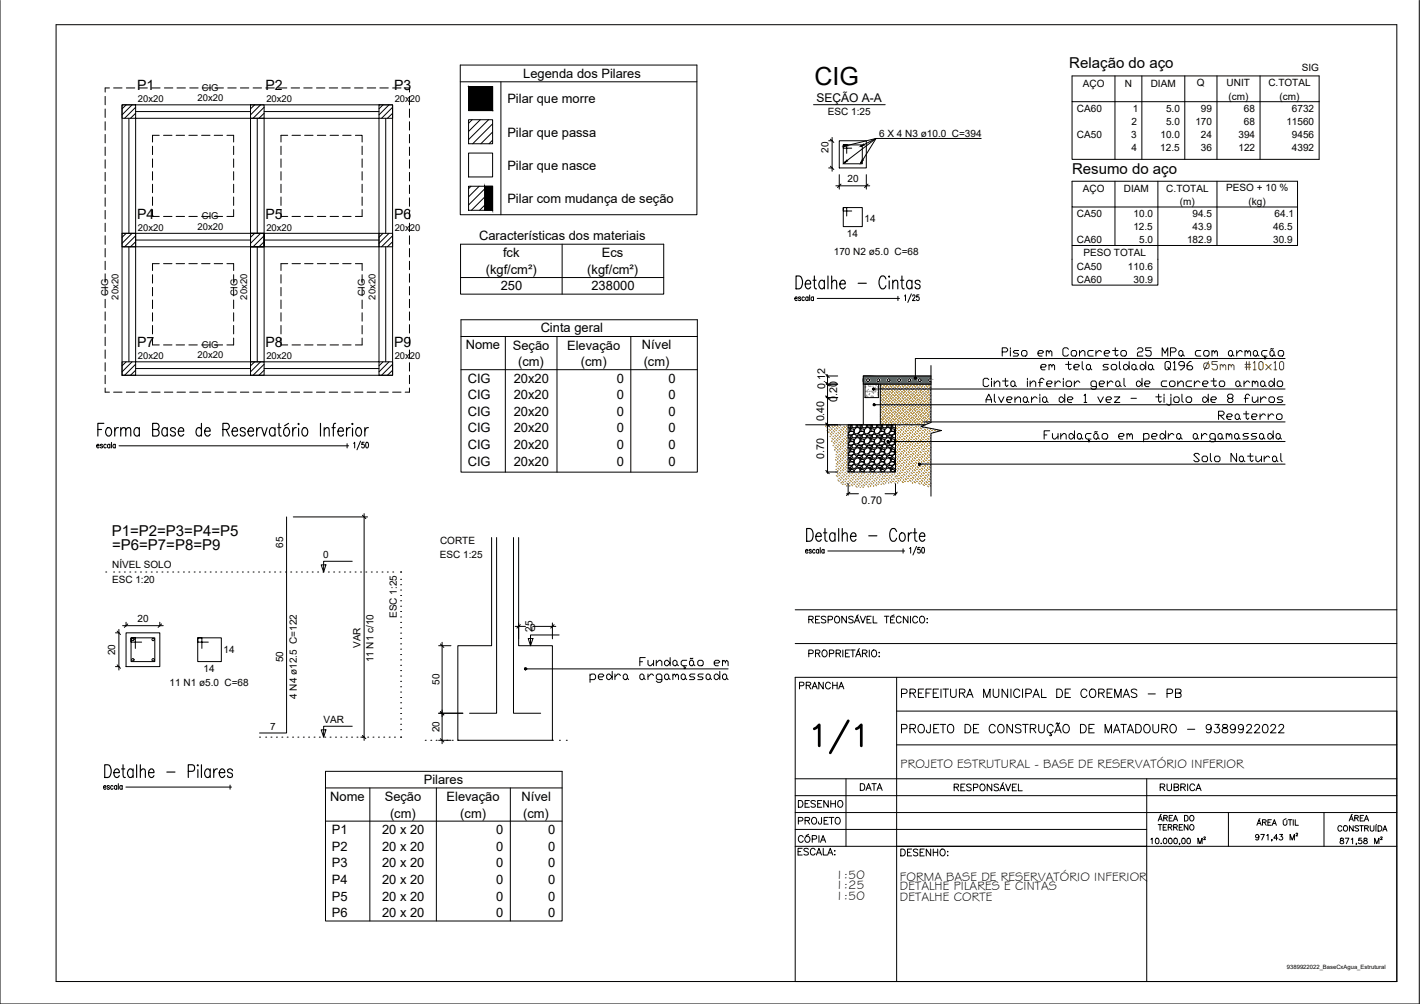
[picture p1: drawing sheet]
<svg xmlns="http://www.w3.org/2000/svg" width="420mm" height="297mm" viewBox="0 0 420 297" stroke-linecap="round" stroke-linejoin="round" font-family="sans-serif">
<defs><g id="words">
<text font-size="14.6" x="239.5" y="224">1/1</text>
<text font-size="7.4" x="241" y="25">CIG</text>
<text font-size="6.6" x="307.6" y="131.9">Fundação em pedra argamassada</text>
<g font-size="5.7">
<text x="359.5" y="125.2">Reaterro</text>
<text x="352.1" y="137.9">Solo Natural</text>
<text x="265.6" y="207.4">PREFEITURA MUNICIPAL DE COREMAS - PB</text>
</g>
<g font-size="5.3">
<text x="342.2" y="235.3">RUBRICA</text>
<text x="234.9" y="245.2">PROJETO</text>
</g>
<g font-size="4.9">
<text x="235.3" y="205">PRANCHA</text>
<text x="234.9" y="239.9">DESENHO</text>
<text x="253.3" y="234.9">DATA</text>
<text x="265.3" y="254.4">DESENHO:</text>
</g>
<g font-size="4.4">
<text x="316.4" y="20.1">Relação do aço</text>
<text x="317.2" y="51.4">Resumo do aço</text>
<text x="33.1" y="158.5">P1=P2=P3=P4=P5</text>
<text x="33.1" y="162.8">=P6=P7=P8=P9</text>
</g>
<g font-size="4.2">
<text x="40.6" y="26.7">P1</text>
<text x="78.6" y="26.7">P2</text>
<text x="116.6" y="26.7">P3</text>
<text x="40.6" y="64.8">P4</text>
<text x="78.6" y="64.7">P5</text>
<text x="116.6" y="64.7">P6</text>
<text x="40.6" y="102.8">P7</text>
<text x="78.6" y="102.7">P8</text>
<text x="116.6" y="102.7">P9</text>
</g>
<g font-size="3.8">
<text x="154.8" y="23.2">Legenda dos Pilares</text>
<text x="150.1" y="30.6">Pilar que morre</text>
<text x="150.1" y="40.5">Pilar que passa</text>
<text x="150.1" y="50.3">Pilar que nasce</text>
<text x="150.1" y="60.1">Pilar com mudança de seção</text>
<text x="141.7" y="71.1">Características dos materiais</text>
<text x="148.8" y="76">fck</text>
<text x="178.1" y="76">Ecs</text>
<text x="143.7" y="81.1">(kgf/cm²)</text>
<text x="173.8" y="81.1">(kgf/cm²)</text>
<text x="148.2" y="85.9">250</text>
<text x="175" y="85.9">238000</text>
<text x="160" y="98.2">Cinta geral</text>
<text x="137.8" y="103.3">Nome</text>
<text x="151.7" y="103.5">Seção</text>
<text x="167.8" y="103.5">Elevação</text>
<text x="189.9" y="103.3">Nível</text>
<text x="138.4" y="113.2">CIG</text>
<text x="152" y="113.2">20x20</text>
<text x="153.3" y="108.4">(cm)</text>
<text x="171.9" y="108.4">(cm)</text>
<text x="182.5" y="113.2">0</text>
<text x="190.5" y="108.4">(cm)</text>
<text x="197.8" y="113.2">0</text>
<text x="138.4" y="118.1">CIG</text>
<text x="152" y="118.1">20x20</text>
<text x="182.5" y="118.1">0</text>
<text x="197.8" y="118.1">0</text>
<text x="138.4" y="123">CIG</text>
<text x="152" y="123">20x20</text>
<text x="182.5" y="123">0</text>
<text x="197.8" y="123">0</text>
<text x="138.4" y="127.9">CIG</text>
<text x="152" y="127.9">20x20</text>
<text x="182.5" y="127.9">0</text>
<text x="197.8" y="127.9">0</text>
<text x="138.4" y="132.9">CIG</text>
<text x="138.4" y="137.8">CIG</text>
<text x="152" y="132.9">20x20</text>
<text x="152" y="137.8">20x20</text>
<text x="182.5" y="132.9">0</text>
<text x="182.5" y="137.8">0</text>
<text x="197.8" y="132.9">0</text>
<text x="197.8" y="137.8">0</text>
<text x="125.4" y="232">Pilares</text>
<text x="97.7" y="236.9">Nome</text>
<text x="113.8" y="237.1">Seção</text>
<text x="132.1" y="237.1">Elevação</text>
<text x="154.3" y="236.9">Nível</text>
<text x="115.4" y="242">(cm)</text>
<text x="136.2" y="242">(cm)</text>
<text x="154.8" y="242">(cm)</text>
<text x="98.2" y="246.8">P1</text>
<text x="98.2" y="251.7">P2</text>
<text x="113.1" y="246.7">20 x 20</text>
<text x="113.1" y="251.7">20 x 20</text>
<text x="146.9" y="246.7">0</text>
<text x="146.9" y="251.7">0</text>
<text x="162.2" y="246.7">0</text>
<text x="162.2" y="251.7">0</text>
<text x="98.2" y="256.6">P3</text>
<text x="113.1" y="256.6">20 x 20</text>
<text x="146.9" y="256.6">0</text>
<text x="162.2" y="256.6">0</text>
<text x="98.2" y="261.6">P4</text>
<text x="113.1" y="261.5">20 x 20</text>
<text x="146.9" y="261.5">0</text>
<text x="162.2" y="261.5">0</text>
<text x="98.2" y="266.4">P5</text>
<text x="113.1" y="266.4">20 x 20</text>
<text x="146.9" y="266.4">0</text>
<text x="162.2" y="266.4">0</text>
<text x="98.2" y="271.3">P6</text>
<text x="113.1" y="271.3">20 x 20</text>
<text x="146.9" y="271.3">0</text>
<text x="162.2" y="271.3">0</text>
</g>
<g font-size="3.7">
<text x="266.5" y="227.4">PROJETO ESTRUTURAL - BASE DE RESERVATÓRIO INFERIOR</text>
<text x="247.2" y="263">1:25</text>
<text x="247.2" y="260.1">1:50</text>
<text x="266.3" y="263.3">DETALHE PILARES E CINTAS</text>
<text x="266.3" y="260.5">FORMA BASE DE RESERVATÓRIO INFERIOR</text>
<text x="247.2" y="266.2">1:50</text>
<text x="266.3" y="266.5">DETALHE CORTE</text>
</g>
<text font-size="3.6" x="241.6" y="30">SEÇÃO A-A</text>
<g font-size="3.2">
<text x="244.2" y="115.1" transform="rotate(-90 244.2 115.1)">0.12</text>
<text x="247.7" y="118.8" transform="rotate(-90 247.7 118.8)">0.20</text>
<text x="243.8" y="124.7" transform="rotate(-90 243.8 124.7)">0.40</text>
<text x="243.8" y="135.7" transform="rotate(-90 243.8 135.7)">0.70</text>
<text x="254.9" y="149.2">0.70</text>
</g>
<g font-size="3">
<text x="385.1" y="21.1">SIG</text>
<text x="320.4" y="25.7">AÇO</text>
<text x="332.8" y="25.6">N</text>
<text x="340.5" y="25.6">DIAM</text>
<text x="354.2" y="25.4">Q</text>
<text x="362.9" y="25.6">UNIT</text>
<text x="363.5" y="29.4">(cm)</text>
<text x="375.3" y="25.6">C.TOTAL</text>
<text x="378.5" y="29.4">(cm)</text>
<text x="244.9" y="34.1">ESC 1:25</text>
<text x="318.6" y="33.2">CA60</text>
<text x="335.2" y="33.2">1</text>
<text x="345" y="33.2">5.0</text>
<text x="355.3" y="33.2">99</text>
<text x="368" y="33.2">68</text>
<text x="382.3" y="33.2">6732</text>
<text x="260.1" y="40.6">6 X 4 N3 ø10.0 C=394</text>
<text x="318.6" y="40.8">CA50</text>
<text x="334.7" y="40.8">3</text>
<text x="334.8" y="37">2</text>
<text x="343.4" y="40.8">10.0</text>
<text x="345" y="37">5.0</text>
<text x="353.7" y="37">170</text>
<text x="355.3" y="40.8">24</text>
<text x="366.4" y="40.8">394</text>
<text x="368" y="37">68</text>
<text x="380.6" y="37">11560</text>
<text x="382.3" y="40.8">9456</text>
<text x="245.1" y="45.3" transform="rotate(-90 245.1 45.3)">20</text>
<text x="334.8" y="44.6">4</text>
<text x="343.3" y="44.6">12.5</text>
<text x="355.3" y="44.6">36</text>
<text x="366.4" y="44.6">122</text>
<text x="382.3" y="44.6">4392</text>
<text x="250.8" y="53.9">20</text>
<text x="320.4" y="56.8">AÇO</text>
<text x="332.6" y="56.7">DIAM</text>
<text x="345.1" y="56.7">C.TOTAL</text>
<text x="362.8" y="56.6">PESO + 10 %</text>
<text x="255.8" y="65.6">14</text>
<text x="318.6" y="64.3">CA50</text>
<text x="335.4" y="64.3">10.0</text>
<text x="349.1" y="60.6">(m)</text>
<text x="352.8" y="64.3">94.5</text>
<text x="369.4" y="60.6">(kg)</text>
<text x="377.1" y="64.3">64.1</text>
<text x="250.6" y="70.1">14</text>
<text x="318.6" y="71.9">CA60</text>
<text x="335.4" y="68.1">12.5</text>
<text x="337.1" y="71.9">5.0</text>
<text x="351.2" y="71.9">182.9</text>
<text x="352.9" y="68.1">43.9</text>
<text x="376.7" y="68.1">46.5</text>
<text x="376.7" y="71.9">30.9</text>
<text x="246.7" y="75.3">170 N2 ø5.0 C=68</text>
<text x="320.5" y="75.7">PESO TOTAL</text>
<text x="318.6" y="79.8">CA50</text>
<text x="318.6" y="83.6">CA60</text>
<text x="333.8" y="79.8">110.6</text>
<text x="335.4" y="83.6">30.9</text>
<text x="130.2" y="161">CORTE</text>
<text x="83.8" y="162.1" transform="rotate(-90 83.8 162.1)">65</text>
<text x="95.6" y="165">0</text>
<text x="130.1" y="165.2">ESC 1:25</text>
<text x="33.1" y="172.4">ESC 1:20</text>
<text x="33.2" y="168.1">NÍVEL SOLO</text>
<text x="40.7" y="184.1">20</text>
<text x="117.4" y="182.8" transform="rotate(-90 117.4 182.8)">ESC 1:25</text>
<text x="106.7" y="191.7" transform="rotate(-90 106.7 191.7)">VAR</text>
<text x="156.8" y="186.8">0</text>
<text x="157.6" y="186.9" transform="rotate(-90 157.6 186.9)">25</text>
<text x="34.1" y="193.8" transform="rotate(-90 34.1 193.8)">20</text>
<text x="66.2" y="193.3">14</text>
<text x="83.8" y="195.9" transform="rotate(-90 83.8 195.9)">50</text>
<text x="110.5" y="196" transform="rotate(-90 110.5 196)">11 N1 c/10</text>
<text x="50.2" y="203">11 N1 ø5.0 C=68</text>
<text x="60.2" y="198.8">14</text>
<text x="130" y="202.7" transform="rotate(-90 130 202.7)">50</text>
<text x="87.8" y="206.8" transform="rotate(-90 87.8 206.8)">4 N4 ø12.5 C=122</text>
<text x="80" y="215.9">7</text>
<text x="95.7" y="213.8">VAR</text>
<text x="130" y="216.6" transform="rotate(-90 130 216.6)">20</text>
</g>
<g font-size="2.8">
<text x="58.5" y="30">20x20</text>
<text x="59.7" y="26.8">CIG</text>
<text x="40.8" y="30.2">20x20</text>
<text x="78.8" y="30.2">20x20</text>
<text x="116.8" y="30.2">20x20</text>
<text x="59.7" y="64.8">CIG</text>
<text x="40.8" y="68.2">20x20</text>
<text x="58.5" y="68">20x20</text>
<text x="78.8" y="68.2">20x20</text>
<text x="116.8" y="68.2">20x20</text>
<text x="32" y="87.5" transform="rotate(-90 32 87.5)">CIG</text>
<text x="35.1" y="88.7" transform="rotate(-90 35.1 88.7)">20x20</text>
<text x="70.3" y="87.5" transform="rotate(-90 70.3 87.5)">CIG</text>
<text x="73.1" y="88.7" transform="rotate(-90 73.1 88.7)">20x20</text>
<text x="107.9" y="87.5" transform="rotate(-90 107.9 87.5)">CIG</text>
<text x="111.1" y="88.7" transform="rotate(-90 111.1 88.7)">20x20</text>
<text x="40.8" y="106.2">20x20</text>
<text x="58.5" y="106">20x20</text>
<text x="59.7" y="102.9">CIG</text>
<text x="78.8" y="106.2">20x20</text>
<text x="116.8" y="106.2">20x20</text>
</g>
<text font-size="1.7" x="380.8" y="286.6">9389922022_BaseCxAgua_Estrutural</text>
</g></defs>
<!-- layer: FO-Hachuras dos pilares -->
<g fill="none" stroke="#000" stroke-width=".3">
<path d="M37.3 31l-1.2 1.2M39.1 31l-3 3M40.1 31.7l-3.2 3.3M40.1 33.5l-1.5 1.5M75.4 31l-1.3 1.2M77.1 31l-3 3M78.1 31.7l-3.2 3.3M78.1 33.5l-1.5 1.5M113.3 31l-1.2 1.2M115.1 31l-3 3M116.2 31.7l-3.3 3.3M116.2 33.5l-1.6 1.5"/>
<path d="M139.7 35.4l-1.1 1.1M142.1 35.4l-3.5 3.5M144.6 35.4l-6 5.9M145.8 36.6l-5.9 5.9M145.8 39.1l-3.5 3.4M139.4 55.1l-.8 .7M141.8 55.1l-3.2 3.1M143.4 55.9l-4.8 4.7M143.4 58.3l-3.9 3.9M145.8 41.5l-1.1 1M37.3 69l-1.2 1.2M39.1 69l-3 3"/>
<path d="M40.1 69.8l-3.2 3.2M40.1 71.5l-1.5 1.5M75.4 69l-1.3 1.2M77.1 69l-3 3M78.1 69.8l-3.2 3.2M78.1 71.5l-1.5 1.5M113.3 69l-1.2 1.2M115.1 69l-3 3M116.2 69.8l-3.3 3.2M116.2 71.5l-1.6 1.5M143.4 60.7l-1.5 1.5M37.3 107l-1.2 1.2"/>
<path d="M39.1 107l-3 3M40.1 107.8l-3.2 3.2M40.1 109.5l-1.5 1.5M75.4 107l-1.3 1.2M77.1 107l-3 3M78.1 107.8l-3.2 3.2M78.1 109.5l-1.5 1.5M113.3 107l-1.2 1.2M115.1 107l-3 3M116.2 107.8l-3.3 3.2M116.2 109.5l-1.6 1.5"/>
</g>
<!-- layer: FO-Vigas -->
<path d="M36.1 31h80.1v80h-80.1zM40.1 35h72v72h-72zM74.1 35v72M78.1 35v72M36.1 73h76M36.1 69h76" fill="none" stroke="#000" stroke-width=".3"/>
<g fill="none" stroke="#000" stroke-width=".3">
<path d="M31.1 28.5v2.5M31.1 32.2v2.5M31.1 36v2.5M31.1 39.8v2.5M32.4 26h-1.3v1.2M33.6 26h2.5M37.4 26h2.5M41.1 26h2.5M44.9 26h2.5M48.6 26h2.5M52.4 26h2.5M56.1 26h2.5"/>
<path d="M59.9 26h2.5M63.6 26h2.5M67.4 26h2.5M71.1 26h2.5M74.9 26h2.5M78.7 26h2.5M82.4 26h2.5M86.1 26h2.5M89.9 26h2.5M93.6 26h2.5M97.4 26h2.5M101.1 26h2.5"/>
<path d="M104.9 26h2.5M108.6 26h2.6M112.4 26h2.5M116.2 26h2.5M119.9 26h1.3v1.2M121.2 28.5v2.5M121.2 32.2v2.5M121.2 36v2.5M121.2 39.8v2.5M31.1 43.5v2.5M31.1 47.3v2.5M31.1 51v2.5"/>
<path d="M31.1 54.8v2.5M31.1 58.5v2.5M45.1 43.3v2.4M45.1 47v2.5M45.1 50.8v2.5M45.1 54.5v2.5M45.1 58.3v2.5M47.1 40h-2v2M48.4 40h2.5M52.1 40h2.5M55.9 40h2.5M59.6 40h2.5"/>
<path d="M63.4 40h2.5M67.1 40h2v2M69.1 43.3v2.4M69.1 47v2.5M69.1 50.8v2.5M69.1 54.5v2.5M69.1 58.3v2.5M83.1 43.3v2.4M83.1 47v2.5M83.1 50.8v2.5M83.1 54.5v2.5M83.1 58.3v2.5"/>
<path d="M85.1 40h-2v2M86.4 40h2.5M90.1 40h2.5M93.9 40h2.5M97.7 40h2.5M101.4 40h2.5M105.2 40h1.9v2M107.1 43.3v2.4M107.1 47v2.5M107.1 50.8v2.5M107.1 54.5v2.5M107.1 58.3v2.5"/>
<path d="M121.2 43.5v2.5M121.2 47.3v2.5M121.2 51v2.5M121.2 54.8v2.5M121.2 58.5v2.5M31.1 62.3v2.5M31.1 66v2.5M31.1 69.8v2.5M31.1 73.5v2.5M31.1 77.3v2.5M45.1 62v2h2M47.1 78h-2v2"/>
<path d="M48.4 78h2.5M48.4 64h2.5M52.1 78h2.5M52.1 64h2.5M55.9 78h2.5M55.9 64h2.5M59.6 78h2.5M59.6 64h2.5M63.4 78h2.5M63.4 64h2.5M67.1 78h2v2M69.1 62v2h-2"/>
<path d="M83.1 62v2h2M85.1 78h-2v2M86.4 78h2.5M86.4 64h2.5M90.1 78h2.5M90.1 64h2.5M93.9 78h2.5M93.9 64h2.5M97.7 78h2.5M97.7 64h2.5M101.4 78h2.5M101.4 64h2.5"/>
<path d="M105.2 78h1.9v2M107.1 62v2h-1.9M121.2 62.3v2.5M121.2 66v2.5M121.2 69.8v2.5M121.2 73.5v2.5M121.2 77.3v2.5M31.1 81v2.5M31.1 84.8v2.5M31.1 88.5v2.5M31.1 92.3v2.5M31.1 96v2.5"/>
<path d="M31.1 99.8v2.5M45.1 81.3v2.5M45.1 85v2.5M45.1 88.8v2.5M45.1 92.5v2.5M45.1 96.3v2.5M69.1 81.3v2.5M69.1 85v2.5M69.1 88.8v2.5M69.1 92.5v2.5M69.1 96.3v2.5M83.1 81.3v2.5"/>
<path d="M83.1 85v2.5M83.1 88.8v2.5M83.1 92.5v2.5M83.1 96.3v2.5M107.1 81.3v2.5M107.1 85v2.5M107.1 88.8v2.5M107.1 92.5v2.5M107.1 96.3v2.5M121.2 81v2.5M121.2 84.8v2.5M121.2 88.5v2.5"/>
<path d="M121.2 92.3v2.5M121.2 96v2.5M121.2 99.8v2.5M31.1 114.8v1.2h1.3M31.1 103.5v2.5M31.1 107.3v2.5M31.1 111v2.5M33.6 116h2.5M37.4 116h2.5M41.1 116h2.5M44.9 116h2.5M45.1 100v2.1h2"/>
<path d="M48.4 102.1h2.5M48.6 116h2.5M52.1 102.1h2.5M52.4 116h2.5M55.9 102.1h2.5M56.1 116h2.5M59.6 102.1h2.5M59.9 116h2.5M63.4 102.1h2.5M63.6 116h2.5M67.4 116h2.5M69.1 100v2.1h-2"/>
<path d="M71.1 116h2.5M74.9 116h2.5M78.7 116h2.5M82.4 116h2.5M83.1 100v2.1h2M86.1 116h2.5M86.4 102.1h2.5M89.9 116h2.5M90.1 102.1h2.5M93.6 116h2.5M93.9 102.1h2.5M97.4 116h2.5"/>
<path d="M97.7 102.1h2.5M101.1 116h2.5M101.4 102.1h2.5M104.9 116h2.5M107.1 100v2.1h-1.9M108.6 116h2.6M112.4 116h2.5M116.2 116h2.5M121.2 114.8v1.2h-1.3M121.2 103.5v2.5M121.2 107.3v2.5M121.2 111v2.5"/>
</g>
<!-- layer: FO-Eixos -->
<path d="M38.1 35v34M40.1 33h34M76.1 35v34M78.1 33h34M114.1 35v34M38.1 73v34M40.1 71h34M76.1 73v34M78.1 71h34M114.1 73v34M40.1 109h34M78.1 109h34" fill="none" stroke="#000" stroke-width=".3"/>
<!-- layer: FO-Pilares -->
<g fill="none" stroke="#000" stroke-width=".3">
<path d="M36.1 31h4v4h-4zM74.1 31h4v4h-4zM112.1 31h4.1v4h-4.1zM138.6 25.6h7.2v7.1h-7.2zM138.6 35.4h7.2v7.1h-7.2zM138.6 45.3h7.2v7.1h-7.2zM138.6 55.1h7.2v7.1h-7.2zM36.1 69h4v4h-4zM74.1 69h4v4h-4h4v-4h-4v4zM112.1 69h4.1v4h-4.1zM36.1 107h4v4h-4zM74.1 107h4v4h-4z"/>
<path d="M112.1 107h4.1v4h-4.1z"/>
</g>
<!-- layer: 0 -->
<g fill="#356969" stroke="#356969" stroke-width=".3">
<path d="M275.3 112.9h.2z"/>
<path d="M255.4 111.2l20.1 .8v-.8zM255.4 111.2l20.1 .8h-20.1z"/>
<path d="M255.4 112h19.8zM255.4 112h19.8z"/>
<path d="M275.2 112h.3zM275.2 112h.3z"/>
<path d="M272.2 112h3zM272.2 112h2.9z"/>
<path d="M272.2 112l2.9 .1zM272.2 112l2.9 .1z"/>
<path d="M269.1 112h3zM269.1 112l2.9 .1z"/>
<path d="M266.1 112h2.9zM266.1 112l2.8 .1z"/>
<path d="M263 112h3zM263 112l2.9 .1z"/>
<path d="M259.9 112h3zM259.9 112l2.9 .1z"/>
<path d="M256.9 112h2.9zM256.9 112l2.9 .1z"/>
<path d="M255.4 112h1.4zM255.4 112l1.3 .1z"/>
<path d="M275.3 112l.2 .1zM275.3 112l.2 .1z"/>
<path d="M272.2 112.1h2.9zM272.2 112.1h2.8z"/>
<path d="M272.3 112.1h2.7zM272.3 112.1h2.7z"/>
<path d="M269.2 112.1h2.8zM269.2 112.1h2.7z"/>
<path d="M266.1 112.1h2.8zM266.1 112.1h2.8z"/>
<path d="M263.1 112.1h2.8zM263.1 112.1h2.7z"/>
<path d="M260 112.1h2.8zM260 112.1h2.8z"/>
<path d="M257 112.1h2.8zM257 112.1h2.7z"/>
<path d="M255.4 112.1h1.2zM255.4 112.1h1.3z"/>
<path d="M272.3 112.1h2.7zM272.3 112.1h2.7z"/>
<path d="M272.4 112.1h2.6zM272.4 112.1h2.6z"/>
<path d="M269.3 112.1h2.6zM269.3 112.1h2.6z"/>
<path d="M266.2 112.1h2.7zM266.2 112.1h2.6z"/>
<path d="M263.1 112.1h2.7zM263.1 112.1h2.7z"/>
<path d="M260.1 112.1h2.7zM260.1 112.1h2.6z"/>
<path d="M257 112.1h2.7zM257 112.1h2.6z"/>
<path d="M255.4 112.1h1.2zM255.4 112.1h1.2z"/>
<path d="M272.4 112.1h2.6zM272.4 112.1l2.5 .1zM272.5 112.2h2.4zM272.5 112.2h2.4z"/>
<path d="M269.3 112.1h2.6zM269.3 112.1l2.5 .1z"/>
<path d="M266.3 112.1h2.5zM266.3 112.1l2.5 .1z"/>
<path d="M263.2 112.1h2.6zM263.2 112.1l2.5 .1z"/>
<path d="M260.1 112.1h2.6zM260.1 112.1l2.5 .1z"/>
<path d="M257.1 112.1h2.5zM257.1 112.1l2.5 .1z"/>
<path d="M255.4 112.1h1.2zM255.4 112.1l1.1 .1z"/>
<path d="M272.5 112.2h2.4zM272.5 112.2l2.3 .1zM272.5 112.3h2.3zM272.5 112.3h2.3z"/>
<path d="M269.4 112.2h2.4zM269.4 112.2l2.4 .1z"/>
<path d="M266.3 112.2h2.5zM266.3 112.2l2.4 .1z"/>
<path d="M263.3 112.2h2.4zM263.3 112.2l2.3 .1z"/>
<path d="M260.2 112.2h2.4zM260.2 112.2l2.4 .1z"/>
<path d="M257.1 112.2h2.5zM257.1 112.2l2.4 .1z"/>
<path d="M255.4 112.2h1.1zM255.4 112.2l1.1 .1z"/>
<path d="M272.5 112.3h2.3zM272.5 112.3h2.3z"/>
<path d="M272.5 112.3h2.3zM272.5 112.3h2.3z"/>
<path d="M269.5 112.3h2.3zM269.5 112.3h2.2z"/>
<path d="M266.4 112.3h2.3zM266.4 112.3h2.3z"/>
<path d="M263.3 112.3h2.3zM263.3 112.3h2.3z"/>
<path d="M260.3 112.3h2.3zM260.3 112.3h2.3z"/>
<path d="M257.2 112.3h2.3zM257.2 112.3h2.3z"/>
<path d="M255.4 112.3h1.1zM255.4 112.3h1.1z"/>
<path d="M272.5 112.3l2.3 .1zM272.5 112.3l2.3 .1zM272.5 112.4h2.3zM272.5 112.4h2.3z"/>
<path d="M269.5 112.3l2.2 .1zM269.5 112.3l2.2 .1z"/>
<path d="M266.4 112.3h2.3zM266.4 112.3l2.2 .1z"/>
<path d="M263.4 112.3l2.2 .1zM263.4 112.3l2.2 .1z"/>
<path d="M260.3 112.3l2.3 .1zM260.3 112.3l2.3 .1z"/>
<path d="M257.2 112.3h2.3zM257.2 112.3l2.3 .1z"/>
<path d="M255.4 112.3h1.1zM255.4 112.3l1 .1z"/>
<path d="M272.5 112.4l2.3 .1zM272.5 112.4l2.3 .1z"/>
<path d="M269.5 112.4h2.2zM269.5 112.4l2.2 .1z"/>
<path d="M266.4 112.4l2.2 .1zM266.4 112.4l2.2 .1z"/>
<path d="M263.4 112.4l2.2 .1zM263.4 112.4l2.2 .1z"/>
<path d="M260.3 112.4l2.3 .1zM260.3 112.4l2.3 .1z"/>
<path d="M257.3 112.4l2.2 .1zM257.3 112.4l2.2 .1z"/>
<path d="M255.4 112.4l1 .1zM255.4 112.4l1 .1z"/>
<path d="M272.5 112.5l2.3 .1zM272.5 112.5l2.3 .1z"/>
<path d="M269.5 112.5l2.2 .1zM269.5 112.5l2.2 .1z"/>
<path d="M266.4 112.5l2.2 .1zM266.4 112.5l2.2 .1z"/>
<path d="M263.4 112.5l2.2 .1zM263.4 112.5l2.2 .1z"/>
<path d="M260.3 112.5l2.3 .1zM260.3 112.5l2.3 .1z"/>
<path d="M257.3 112.5l2.2 .1zM257.3 112.5l2.2 .1z"/>
<path d="M255.4 112.5l1 .1zM255.4 112.5l1 .1z"/>
<path d="M272.5 112.6h2.3zM272.5 112.6h2.3z"/>
<path d="M272.5 112.6h2.3zM272.5 112.6h2.3z"/>
<path d="M269.5 112.6h2.2zM269.5 112.6h2.2z"/>
<path d="M266.4 112.6h2.3zM266.4 112.6h2.3z"/>
<path d="M263.4 112.6h2.2zM263.4 112.6h2.2z"/>
<path d="M260.3 112.6h2.3zM260.3 112.6h2.3z"/>
<path d="M257.3 112.6h2.2zM257.3 112.6h2.2z"/>
<path d="M255.4 112.6h1.1zM255.4 112.6h1.1z"/>
<path d="M272.5 112.6h2.3zM272.5 112.6h2.3z"/>
<path d="M272.5 112.6l2.3 .1zM272.5 112.6l2.3 .1z"/>
<path d="M269.5 112.6l2.3 .1zM269.5 112.6l2.3 .1z"/>
<path d="M266.4 112.6l2.3 .1zM266.4 112.6l2.3 .1z"/>
<path d="M263.4 112.6l2.2 .1zM263.4 112.6l2.2 .1z"/>
<path d="M260.3 112.6l2.3 .1zM260.3 112.6l2.3 .1z"/>
<path d="M257.2 112.6l2.3 .1zM257.2 112.6l2.3 .1z"/>
<path d="M255.4 112.6l1.1 .1zM255.4 112.6l1.1 .1z"/>
<path d="M272.5 112.7h2.3zM272.5 112.7h2.3z"/>
<path d="M272.5 112.7l2.4 .1zM272.5 112.7l2.4 .1z"/>
<path d="M269.5 112.7l2.3 .1zM269.5 112.7l2.3 .1z"/>
<path d="M266.4 112.7l2.4 .1zM266.4 112.7l2.4 .1z"/>
<path d="M263.3 112.7l2.4 .1zM263.3 112.7l2.4 .1z"/>
<path d="M260.3 112.7l2.3 .1zM260.3 112.7l2.3 .1z"/>
<path d="M257.2 112.7l2.4 .1zM257.2 112.7l2.4 .1z"/>
<path d="M255.4 112.7l1.1 .1zM255.4 112.7l1.1 .1z"/>
<path d="M272.5 112.8h2.4zM272.5 112.8h2.4z"/>
<path d="M272.5 112.8h2.5zM272.4 112.8h2.6z"/>
<path d="M269.4 112.8h2.5zM269.4 112.8h2.5z"/>
<path d="M266.3 112.8h2.5zM266.3 112.8h2.5z"/>
<path d="M263.3 112.8h2.5zM263.3 112.8h2.5z"/>
<path d="M260.2 112.8h2.5zM260.1 112.8h2.6z"/>
<path d="M257.1 112.8h2.5zM257.1 112.8h2.5z"/>
<path d="M255.4 112.8h1.2zM255.4 112.8h1.2z"/>
<path d="M272.4 112.8h2.6zM272.4 112.8h2.6z"/>
<path d="M272.4 112.8h2.6zM272.4 112.8h2.6z"/>
<path d="M269.3 112.8h2.6zM269.3 112.8h2.6z"/>
<path d="M266.3 112.8h2.6zM266.2 112.8h2.7z"/>
<path d="M263.2 112.8h2.6zM263.1 112.8h2.7z"/>
<path d="M260.1 112.8h2.7zM260.1 112.8h2.7z"/>
<path d="M257.1 112.8h2.6zM257 112.8h2.7z"/>
<path d="M255.4 112.8h1.2zM255.4 112.8h1.2z"/>
<path d="M272.3 112.8h2.7zM272.3 112.8h2.7z"/>
<path d="M272.3 112.8l2.8 .1zM272.3 112.8l2.8 .1z"/>
<path d="M269.3 112.8l2.7 .1zM269.2 112.9h2.8z"/>
<path d="M266.2 112.8l2.7 .1zM266.2 112.8l2.7 .1z"/>
<path d="M263.1 112.8l2.8 .1zM263.1 112.9h2.8z"/>
<path d="M260.1 112.8l2.7 .1zM260 112.9h2.8z"/>
<path d="M257 112.8l2.8 .1zM257 112.8l2.8 .1z"/>
<path d="M255.4 112.8l1.3 .1zM255.4 112.8l1.3 .1z"/>
<path d="M272.2 112.9h2.9zM272.2 112.9h2.9z"/>
<path d="M275.3 112.9h.2zM275.2 112.9h.3z"/>
<path d="M272.2 112.9h3zM272.2 112.9h3z"/>
<path d="M269.2 112.9h2.9zM269.1 112.9h3z"/>
<path d="M266.1 112.9h2.9zM266.1 112.9h2.9z"/>
<path d="M263.1 112.9h2.9zM263 112.9h3z"/>
<path d="M260 112.9h2.9zM259.9 112.9h3z"/>
<path d="M257 112.9h2.8zM256.9 112.9h2.9z"/>
<path d="M255.4 112.9h1.4zM255.4 112.9h1.4z"/>
<path d="M275.2 112.9h.3zM275.2 112.9h.3z"/>
<path d="M255.4 112.9h19.8zM255.4 112.9h19.8z"/>
<path d="M255.4 112.9l20.1 .8v-.8zM255.4 112.9l20.1 .8h-20.1z"/>
</g>
<!-- layer: A-COTAS -->
<g fill="none" stroke="#a17813" stroke-width=".3">
<path d="M260.5 119.2l.2 .2-.2 .3M260.5 115.6l.2 .3-.2 .2M260.7 115h.1M260.7 118.5l.5-.4 .4 .4M260.7 116.8l.5 .4 .4-.4M260.7 115l.5-.5 .4 .5M261.1 113.7h.1M262 119l-.4 .4 .4 .5M262 117.2l.5 .5-.5 .4M262 115.4l-.4 .5 .4 .4M262 113.7l.5 .4-.5 .4M262.5 118.5l.4 .5 .5-.5"/>
<path d="M262.5 116.8l.4-.5 .5 .5M262.5 115l.4 .4 .5-.4M263.8 119l.4 .4-.4 .5M263.8 117.2l-.4 .5 .4 .4M263.8 115.4l.4 .5-.4 .4M263.8 113.7l-.4 .4 .4 .4M264.2 118.5l.5-.4 .4 .4M264.2 116.8l.5 .4 .4-.4M264.2 115l.5-.5 .4 .5M264.7 113.7h.1M265.6 119l-.5 .4 .5 .5M265.6 117.2l.4 .5-.4 .4"/>
<path d="M265.6 115.4l-.5 .5 .5 .4M265.6 113.7l.4 .4-.4 .4M266 118.5l.4 .5 .5-.5M266 116.8l.4-.5 .5 .5M266 115l.4 .4 .5-.4M267.3 119l.5 .4-.5 .5M267.3 117.2l-.4 .5 .4 .4M267.3 115.4l.5 .5-.5 .4M267.3 113.7l-.4 .4 .4 .4M267.8 118.5l.4-.4 .5 .4M267.8 116.8l.4 .4 .5-.4M267.8 115l.4-.5 .5 .5"/>
<path d="M268.2 113.7h.1M269.1 119l-.4 .4 .4 .5M269.1 117.2l.5 .5-.5 .4M269.1 115.4l-.4 .5 .4 .4M269.1 113.7l.5 .4-.5 .4M269.6 118.5l.4 .5 .4-.5M269.6 116.8l.4-.5 .4 .5M269.6 115l.4 .4 .4-.4M270 113.7h.1M270.9 119l.4 .4-.4 .5M270.9 117.2l-.5 .5 .5 .4M270.9 115.4l.4 .5-.4 .4"/>
<path d="M270.9 113.7l-.5 .4 .5 .4M271.3 118.5l.5-.4 .4 .4M271.3 116.8l.5 .4 .4-.4M271.3 115l.5-.5 .4 .5M271.7 113.7h.1M272.7 119l-.5 .4 .5 .5M272.7 117.2l.4 .5-.4 .4M272.7 115.4l-.5 .5 .5 .4M272.7 113.7l.4 .4-.4 .4M273.1 118.5l.5 .5 .4-.5M273.1 116.8l.5-.5 .4 .5M273.1 115l.5 .4 .4-.4"/>
<path d="M274.4 119l.5 .4-.5 .5M274.4 117.2l-.4 .5 .4 .4M274.4 115.4l.5 .5-.5 .4M274.4 113.7l-.4 .4 .4 .4M274.9 116.8l.4 .4 .2-.2M275.3 113.7h.1M275.5 118.3l-.2-.2-.4 .4M275.5 114.7l-.2-.2-.4 .5M244.8 125.7l.4 .4M245.2 126.9l.5 .5M245.7 128.3l.4 .4M246.1 129.6l.4 .4"/>
<path d="M246.1 126.1l.4 .4M246.5 130.9l.5 .4M246.5 127.4l.5 .4M247 132.2l.4 .5M247 128.7l.4 .4M247.2 136l.2 .2M247.3 139.6l.1 .2M247.4 137.1l.5 .5M247.4 133.6l.5 .4M247.4 130l.5 .5M247.4 126.5l.5 .4M247.9 138.5l.4 .4"/>
<path d="M247.9 134.9l.4 .4M247.9 131.3l.4 .5M247.9 127.8l.4 .5M248.3 139.8l.5 .4M248.3 136.2l.5 .5M248.3 132.7l.5 .4M248.3 129.1l.5 .5M248.4 125.7l.4 .4M248.8 137.6l.4 .4M248.8 134l.4 .5M248.8 130.5l.4 .4M248.8 126.9l.4 .5"/>
<path d="M249.2 138.9l.4 .4M249.2 135.3l.4 .5M249.2 131.8l.4 .4M249.2 128.3l.4 .4M249.6 136.7l.5 .4M249.6 133.1l.5 .5M249.6 129.6l.5 .4M249.6 126.1l.5 .4M250.1 138l.4 .5M250.1 134.5l.4 .4M250.1 130.9l.4 .4M250.1 127.4l.4 .4"/>
<path d="M250.5 139.3l.5 .5M250.5 135.8l.5 .4M250.5 132.2l.5 .5M250.5 128.7l.5 .4M251.9 139.8l.4 .4M254.4 139.6l.1 .2M255.4 139.8l.5 .4M257.9 139.6l.2 .2M259 139.8l.4 .4M260.5 122.7l.2 .3-.2 .2M260.7 125.6h.1M260.7 123.9h.1"/>
<path d="M260.7 125.6l.5-.4 .4 .4M260.7 123.9l.5 .4 .4-.4M260.7 122.1l.5-.4 .4 .4M260.7 120.3l.5 .5 .4-.5M261.2 123.4h.1M261.5 139.6l.1 .2M262 124.3l.5 .4-.5 .5M262 122.5l-.4 .5 .4 .4M262 120.8l.5 .4-.5 .5M262.5 125.6v.1M262.5 123.9l.4-.5 .5 .5M262.5 122.1l.4 .4 .5-.4"/>
<path d="M262.5 120.3l.4-.4 .5 .4M262.5 139.8l.4 .4M263.4 125.6l-.1 .1M263.8 124.3l-.4 .4 .4 .5M263.8 122.5l.4 .5-.4 .4M263.8 120.8l-.4 .4 .4 .5M264.2 125.6l.5-.4 .4 .4M264.2 123.9l.5 .4 .4-.4M264.2 122.1l.5-.4 .4 .4M264.2 120.3l.5 .5 .4-.5M265 139.6l.1 .2M265 136l.1 .2"/>
<path d="M265 132.5l.1 .2M265 129l.1 .1M265.1 137.1l.5 .5M265.1 133.6l.5 .4M265.1 130l.5 .5M265.1 126.5l.5 .4M265.6 127.8l.4 .5M265.6 124.3l.4 .4-.4 .5M265.6 122.5l-.5 .5 .5 .4M265.6 120.8l.4 .4-.4 .5M265.6 138.5l.4 .4M265.6 134.9l.4 .4"/>
<path d="M265.6 131.3l.4 .5M266 125.6l.4 .5M266 123.9l.4-.5 .5 .5M266 122.1l.4 .4 .5-.4M266 120.3l.4-.4 .5 .4M266 139.8l.4 .4M266 136.2l.4 .5M266 132.7l.4 .4M266 129.1l.4 .5M266.4 137.6l.5 .4M266.4 134l.5 .5M266.4 130.5l.5 .4"/>
<path d="M266.4 126.9l.5 .5M266.9 125.6v.1M266.9 138.9l.4 .4M266.9 135.3l.4 .5M266.9 131.8l.4 .4M266.9 128.3l.4 .4M267.3 126.1l.5 .4M267.3 124.3l-.4 .4 .4 .5M267.3 122.5l.5 .5-.5 .4M267.3 120.8l-.4 .4 .4 .5M267.3 136.7l.5 .4M267.3 133.1l.5 .5"/>
<path d="M267.3 129.6l.5 .4M267.8 130.9l.4 .4M267.8 125.6l.4-.4 .5 .4M267.8 123.9l.4 .4 .5-.4M267.8 122.1l.4-.4 .5 .4M267.8 120.3l.4 .5 .5-.5M267.8 138l.4 .5M267.8 134.5l.4 .4M267.8 127.4l.4 .4M268.2 139.3l.5 .5M268.2 135.8l.5 .4M268.2 132.2l.5 .5"/>
<path d="M268.2 128.7l.5 .4M268.7 121.2h.1M268.7 126.5l.4 .4M268.7 137.1l.4 .5M268.7 133.6l.4 .4M268.7 130l.4 .5M269.1 120.8h.1M269.1 131.3l.5 .5M269.1 124.3l.5 .4-.5 .5M269.1 122.5l-.4 .5 .4 .4M269.1 120.8l.5 .4-.5 .5M269.1 138.5l.5 .4"/>
<path d="M269.1 134.9l.5 .4M269.1 127.8l.5 .5M269.6 132.7l.4 .4M269.6 125.6l.4 .5M269.6 123.9l.4-.5 .4 .5M269.6 122.1l.4 .4 .4-.4M269.6 120.3l.4-.4 .4 .4M269.6 139.8l.4 .4M269.6 136.2l.4 .5M269.6 129.1l.4 .5M270 130.5l.4 .4M270 126.9l.4 .5"/>
<path d="M270 137.6l.4 .4M270 134l.4 .5M270.4 128.3l.5 .4M270.4 125.6v.1M270.4 138.9l.5 .4M270.4 135.3l.5 .5M270.4 131.8l.5 .4M270.9 129.6l.4 .4M270.9 124.3l-.5 .4 .5 .5M270.9 122.5l.4 .5-.4 .4M270.9 120.8l-.5 .4 .5 .5M270.9 136.7l.4 .4"/>
<path d="M270.9 133.1l.4 .5M270.9 126.1l.4 .4M271.3 127.4l.5 .4M271.3 125.6l.5-.4 .4 .4M271.3 123.9l.5 .4 .4-.4M271.3 122.1l.5-.4 .4 .4M271.3 120.3l.5 .5 .4-.5M271.3 138l.5 .5M271.3 134.5l.5 .4M271.3 130.9l.5 .4M271.8 128.7l.4 .4M271.8 139.3l.4 .5"/>
<path d="M271.8 135.8l.4 .4M271.8 132.2l.4 .5M272.2 130l.5 .5M272.2 137.1l.5 .5M272.2 133.6l.5 .4M272.2 126.5l.5 .4M272.7 133.1h.1M272.7 127.8l.4 .5M272.7 124.3l.4 .4-.4 .5M272.7 122.5l-.5 .5 .5 .4M272.7 120.8l.4 .4-.4 .5M272.7 138.5l.4 .4"/>
<path d="M272.7 134.9l.4 .4M272.7 131.3l.4 .5M273.1 133.6h.1M273.1 136.2l.5 .5M273.1 129.1l.5 .5M273.1 125.6l.2 .2M273.1 123.9l.5-.5 .4 .5M273.1 122.1l.5 .4 .4-.4M273.1 120.3l.5-.4 .4 .4M273.1 139.8l.5 .4M273.1 132.7l.5 .4M273.6 130.5l.4 .4"/>
<path d="M273.6 126.9l.4 .5M273.6 137.6l.4 .4M273.6 134l.4 .5M274 128.3l.4 .4M274 138.9l.4 .4M274 135.3l.4 .5M274 131.8l.4 .4M274.4 129.6l.5 .4M274.4 124.3l-.4 .4 .4 .5M274.4 122.5l.5 .5-.5 .4M274.4 120.8l-.4 .4 .4 .5M274.4 136.7l.5 .4"/>
<path d="M274.4 133.1l.5 .5M274.9 134.5l.4 .4M274.9 130.9l.4 .4M274.9 123.9l.4 .4 .2-.2M274.9 120.3l.4 .5 .2-.2M274.9 138l.4 .5M274.9 127.4l.4 .4M275.3 135.8l.2 .2M275.3 132.2l.2 .2M275.3 128.7l.2 .2M275.3 139.3l.2 .2M275.5 121.8l-.2-.1-.4 .4"/>
<path d="M276.1 126.9h.1M276.2 127.8l.2 .2M277.2 127.1l.3 .3M278.4 127.4h.1M247.4 140.7l.5 .4M247.9 142l.4 .4M248.8 142.9h.1M248.8 141.1l.4 .4M249.2 143.3h.1M249.2 142.4l.4 .5M249.6 140.2l.5 .5M250.1 141.5l.4 .5"/>
<path d="M250.5 142.9l.5 .4M251 140.7l.4 .4M251.4 142l.5 .4M251.9 143.3l.4 .4M252.3 141.1l.4 .4M252.7 142.4l.5 .5M253.2 143.7l.4 .5M253.2 140.2l.4 .5M253.6 141.5l.5 .5M254.1 142.9l.4 .4M254.5 144.2h.1M254.5 140.7l.5 .4"/>
<path d="M255 142l.4 .4M255.4 143.3l.5 .4M255.9 141.1l.4 .4M256.3 142.4l.5 .5M256.8 143.7l.2 .4M256.8 140.2l.4 .5M257.2 141.5l.4 .5M257.6 142.9l.5 .4M258.1 140.7l.4 .4M258.5 142l.5 .4M259 143.3l.4 .4M259.4 141.1l.4 .4"/>
<path d="M259.8 142.4l.5 .5M260.3 140.2l.4 .5M260.7 141.5l.5 .5M261.2 142.9l.4 .4M261.6 140.7l.4 .4M262 142l.5 .4M262.9 141.1l.5 .4M263.4 142.4l.4 .5M263.8 140.2l.4 .5M264.2 141.5l.5 .5M264.7 141.1h.1M264.7 142.9h.1"/>
<path d="M265.1 141.5h.1M265.1 140.7l.5 .4M265.6 142l.4 .4M266.4 141.1l.5 .4M266.9 142.4l.4 .4M267.3 140.2l.5 .5M267.8 141.5l.4 .5M268.7 140.7l.4 .4M269.1 142l.5 .4M270 141.1l.4 .4M270.4 142.4l.5 .5M270.9 140.2l.4 .5"/>
<path d="M271.3 141.5l.5 .5M271.8 142.9l.4 .4M272.2 140.7l.5 .4M272.7 142l.4 .4M273.1 143.3l.4 .4M273.6 141.1l.4 .4M274 142.4l.4 .5M274.4 143.7l.3 .3M274.4 140.2l.5 .5M274.9 141.5l.4 .5M275.3 142.9l.2 .1"/>
</g>
<g fill="#a17813" stroke="#a17813" stroke-width=".3">
<path d="M260.7 124.7v.1z"/>
<path d="M261.5 124.7h.2z"/>
<path d="M263.3 125.6h.1z"/>
<path d="M261.5 123.9h.2z"/>
<path d="M261.1 123.4h.1z"/>
<path d="M261.2 122.4v.2z"/>
<path d="M260.6 122.1h.2z"/>
<path d="M264.2 124.7h.1z"/>
<path d="M263.7 124.3h.2z"/>
<path d="M260.6 121.2h.2z"/>
<path d="M265.1 124.7v.1z"/>
<path d="M263.7 123.4h.2z"/>
<path d="M261.5 121.2h.2z"/>
<path d="M265 123.9h.2z"/>
<path d="M264.6 123.4h.2z"/>
<path d="M263.3 122.1h.1z"/>
<path d="M262.8 121.7h.2z"/>
<path d="M261.5 120.3h.2z"/>
<path d="M261.1 119.9h.1z"/>
<path d="M264.6 122.5h.2z"/>
<path d="M261.1 119h.1z"/>
<path d="M260.6 118.5h.2z"/>
<path d="M267.3 124.2v.2z"/>
<path d="M263.7 120.8h.2z"/>
<path d="M260.6 117.7h.2z"/>
<path d="M268.6 124.7h.2z"/>
<path d="M267.3 123.4h.1z"/>
<path d="M265 121.2h.2z"/>
<path d="M263.7 119.9h.2z"/>
<path d="M263.3 119.4h.1z"/>
<path d="M262 118.1h.1z"/>
<path d="M270.3 125.6h.2z"/>
<path d="M268.6 123.9h.2z"/>
<path d="M268.1 123.4h.2z"/>
<path d="M266.8 122.1h.2z"/>
<path d="M265.1 120.2v.2z"/>
<path d="M264.6 119.9h.2z"/>
<path d="M263.3 118.5h.1z"/>
<path d="M262.8 118.1h.2z"/>
<path d="M261.5 116.8h.2z"/>
<path d="M261.1 116.3h.1z"/>
<path d="M268.1 122.5h.2z"/>
<path d="M261.1 115.4h.1z"/>
<path d="M269.5 123h.2z"/>
<path d="M269 122.5h.2z"/>
<path d="M267.3 120.8h.1z"/>
<path d="M264.2 117.7h.1z"/>
<path d="M263.7 117.2h.2z"/>
<path d="M262.4 115.9h.2z"/>
<path d="M260.6 114.1h.2z"/>
<path d="M272.6 125.2h.2z"/>
<path d="M272.2 124.7v.1z"/>
<path d="M269 121.7h.2z"/>
<path d="M267.3 119.9h.1z"/>
<path d="M266.8 119.4h.2z"/>
<path d="M265 117.7h.2z"/>
<path d="M263.7 116.3h.2z"/>
<path d="M263.3 115.9h.1z"/>
<path d="M261.5 114.1h.2z"/>
<path d="M272.1 123.9h.2z"/>
<path d="M271.7 123.4h.2z"/>
<path d="M268.6 120.3h.2z"/>
<path d="M268.1 119.9h.2z"/>
<path d="M266.4 118.1h.1z"/>
<path d="M265 116.8h.2z"/>
<path d="M264.6 116.3h.2z"/>
<path d="M262.8 114.5h.2z"/>
<path d="M273 123.9h.2z"/>
<path d="M271.8 122.4v.2z"/>
<path d="M271.2 122.1h.2z"/>
<path d="M269.6 120.2v.2z"/>
<path d="M268.1 119h.2z"/>
<path d="M265.9 116.8h.2z"/>
<path d="M264.6 115.4h.2z"/>
<path d="M264.2 115h.1z"/>
<path d="M274.8 124.7h.2z"/>
<path d="M272.6 122.5h.2z"/>
<path d="M267.3 117.2h.1z"/>
<path d="M265.9 115.9h.2z"/>
<path d="M265.5 115.4h.2z"/>
<path d="M264.2 114v.2z"/>
<path d="M263.7 113.7h.2z"/>
<path d="M272.6 121.7h.2z"/>
<path d="M272.1 121.2h.2z"/>
<path d="M268.6 117.7h.2z"/>
<path d="M267.3 116.3h.1z"/>
<path d="M265 114.1h.2z"/>
<path d="M275.2 123.4h.2z"/>
<path d="M273.9 122.1h.2z"/>
<path d="M272.2 120.2v.2z"/>
<path d="M271.7 119.9h.2z"/>
<path d="M269.9 118.1h.2z"/>
<path d="M268.7 116.7v.2z"/>
<path d="M268.1 116.3h.2z"/>
<path d="M275.2 122.5h.2z"/>
<path d="M274.8 122.1h.2z"/>
<path d="M273 120.3h.2z"/>
<path d="M271.7 119h.2z"/>
<path d="M269.5 116.8h.2z"/>
<path d="M268.1 115.4h.2z"/>
<path d="M273 119.4h.2z"/>
<path d="M272.6 119h.2z"/>
<path d="M269.5 115.9h.2z"/>
<path d="M269 115.4h.2z"/>
<path d="M267.3 113.7h.1z"/>
<path d="M272.6 118.1h.2z"/>
<path d="M272.1 117.7h.2z"/>
<path d="M268.7 114v.2z"/>
<path d="M273.9 118.5h.2z"/>
<path d="M272.1 116.8h.2z"/>
<path d="M271.7 116.3h.2z"/>
<path d="M274.8 118.5h.2z"/>
<path d="M273.1 116.7v.2z"/>
<path d="M271.7 115.4h.2z"/>
<path d="M271.2 115h.2z"/>
<path d="M274.8 117.7h.2z"/>
<path d="M272.6 115.4h.2z"/>
<path d="M274.4 116.3h.1z"/>
<path d="M273.9 115.9h.2z"/>
<path d="M272.6 114.5h.2z"/>
<path d="M272.1 114.1h.2z"/>
<path d="M275.3 116.2v.2z"/>
<path d="M273.9 115h.2z"/>
<path d="M274.8 114.1h.2z"/>
<path d="M274.8 123.9h.2z"/>
<path d="M273.9 123.9h.2z"/>
<path d="M272.1 125.6h.2z"/>
<path d="M272.6 124.3h.2z"/>
<path d="M272.6 123.4h.2z"/>
<path d="M274.8 120.3h.2z"/>
<path d="M269.5 125.6h.2z"/>
<path d="M273.9 120.3h.2z"/>
<path d="M272.1 122.1h.2z"/>
<path d="M274.4 119h.1z"/>
<path d="M272.6 120.8h.2z"/>
<path d="M270.8 122.5h.2z"/>
<path d="M269 124.3h.2z"/>
<path d="M272.6 119.9h.2z"/>
<path d="M270.8 121.7h.2z"/>
<path d="M269 123.4h.2z"/>
<path d="M267.3 125.2h.1z"/>
<path d="M274.8 116.8h.2z"/>
<path d="M271.2 120.3h.2z"/>
<path d="M269.5 122.1h.2z"/>
<path d="M273.9 116.8h.2z"/>
<path d="M272.1 118.5h.2z"/>
<path d="M268.6 122.1h.2z"/>
<path d="M265 125.6h.2z"/>
<path d="M274.4 115.4h.1z"/>
<path d="M272.6 117.2h.2z"/>
<path d="M267.3 122.4v.2z"/>
<path d="M274.4 114.5h.1z"/>
<path d="M272.6 116.3h.2z"/>
<path d="M270.8 118.1h.2z"/>
<path d="M269 119.9h.2z"/>
<path d="M267.3 121.7h.1z"/>
<path d="M263.7 125.2h.2z"/>
<path d="M273 115h.2z"/>
<path d="M271.3 116.7v.2z"/>
<path d="M269.5 118.5h.2z"/>
<path d="M265.9 122.1h.2z"/>
<path d="M264.2 123.9h.1z"/>
<path d="M265 122.1h.2z"/>
<path d="M261.5 125.6h.2z"/>
<path d="M272.6 113.7h.2z"/>
<path d="M269 117.2h.2z"/>
<path d="M267.3 119h.1z"/>
<path d="M263.7 122.5h.2z"/>
<path d="M269.1 116.2v.2z"/>
<path d="M267.3 118.1h.1z"/>
<path d="M263.7 121.7h.2z"/>
<path d="M267.7 116.8h.2z"/>
<path d="M265.9 118.5h.2z"/>
<path d="M264.2 120.3h.1z"/>
<path d="M262.4 122.1h.2z"/>
<path d="M268.6 115h.2z"/>
<path d="M266.9 116.7v.2z"/>
<path d="M265 118.5h.2z"/>
<path d="M263.4 120.2v.2z"/>
<path d="M269 113.7h.2z"/>
<path d="M267.3 115.4h.1z"/>
<path d="M263.7 119h.2z"/>
<path d="M267.3 114.5h.1z"/>
<path d="M263.7 118.1h.2z"/>
<path d="M265.9 115h.2z"/>
<path d="M264.2 116.7v.2z"/>
<path d="M260.7 120.2v.2z"/>
<path d="M263.3 116.8h.1z"/>
<path d="M261.5 118.5h.2z"/>
<path d="M265.5 113.7h.2z"/>
<path d="M263.7 115.4h.2z"/>
<path d="M263.7 114.5h.2z"/>
<path d="M262 116.2v.2z"/>
<path d="M260.6 116.8h.2z"/>
<path d="M250 143.3h.2z"/>
<path d="M248.7 142h.1z"/>
<path d="M248.2 141.5h.2z"/>
<path d="M250 142.4h.2z"/>
<path d="M247.8 140.2h.2z"/>
<path d="M250.9 142.4h.2z"/>
<path d="M249.6 141.1h.1z"/>
<path d="M249.1 140.7h.2z"/>
<path d="M250.9 141.5h.2z"/>
<path d="M249.1 139.8h.2z"/>
<path d="M254 143.7h.2z"/>
<path d="M248.7 138.5h.1z"/>
<path d="M248.2 138h.2z"/>
<path d="M255.3 144.2h.2z"/>
<path d="M253.5 142.4h.2z"/>
<path d="M251.8 140.7h.2z"/>
<path d="M251.3 140.2h.2z"/>
<path d="M250 138.9h.2z"/>
<path d="M248.2 137.1h.2z"/>
<path d="M249.1 137.1h.2z"/>
<path d="M247.8 135.8h.2z"/>
<path d="M256.2 143.3h.2z"/>
<path d="M255.8 142.9h.1z"/>
<path d="M254.4 141.5h.2z"/>
<path d="M254 141.1h.2z"/>
<path d="M249.1 136.2h.2z"/>
<path d="M255.8 142h.1z"/>
<path d="M255.4 141.5v.1z"/>
<path d="M250.4 136.7h.2z"/>
<path d="M250 136.2h.2z"/>
<path d="M248.7 134.9h.1z"/>
<path d="M246.9 133.1h.2z"/>
<path d="M258.4 143.7h.2z"/>
<path d="M257.1 142.4h.2z"/>
<path d="M256.7 142h.1z"/>
<path d="M255.3 140.7h.2z"/>
<path d="M254.9 140.2h.2z"/>
<path d="M249.6 134.9h.1z"/>
<path d="M248.2 133.6h.2z"/>
<path d="M258.4 142.9h.2z"/>
<path d="M256.7 141.1h.1z"/>
<path d="M256.2 140.7h.2z"/>
<path d="M258 141.5h.1z"/>
<path d="M257.6 141v.2z"/>
<path d="M249.1 132.7h.2z"/>
<path d="M248.7 132.2h.1z"/>
<path d="M247.4 130.8v.2z"/>
<path d="M246.9 130.5h.2z"/>
<path d="M260.6 143.3h.2z"/>
<path d="M257.5 140.2h.2z"/>
<path d="M257.1 139.8h.2z"/>
<path d="M248.7 131.3h.1z"/>
<path d="M248.2 130.9h.2z"/>
<path d="M244.7 127.4h.2z"/>
<path d="M260.6 142.4h.2z"/>
<path d="M260.2 142h.1z"/>
<path d="M258.4 140.2h.2z"/>
<path d="M248.2 130h.2z"/>
<path d="M247.8 129.6h.2z"/>
<path d="M244.7 126.5h.2z"/>
<path d="M262 142.9h.1z"/>
<path d="M261.5 142.4h.2z"/>
<path d="M260.2 141.1h.1z"/>
<path d="M259.8 140.7h.1z"/>
<path d="M249.6 130.5h.1z"/>
<path d="M247.9 128.6v.2z"/>
<path d="M247.4 128.3h.1z"/>
<path d="M245.6 126.5h.1z"/>
<path d="M262.8 142.9h.2z"/>
<path d="M261.5 141.5h.2z"/>
<path d="M261.1 141.1h.1z"/>
<path d="M250.4 130.5h.2z"/>
<path d="M246.9 126.9h.2z"/>
<path d="M262.8 142h.2z"/>
<path d="M261.1 140.2h.1z"/>
<path d="M248.7 127.8h.1z"/>
<path d="M264.2 142.4h.1z"/>
<path d="M263.7 142h.2z"/>
<path d="M262.4 140.7h.2z"/>
<path d="M247.8 126.1h.2z"/>
<path d="M265 142.4h.2z"/>
<path d="M263.7 141.1h.2z"/>
<path d="M263.3 140.7h.1z"/>
<path d="M249.6 126.9v.1z"/>
<path d="M249.1 126.5h.2z"/>
<path d="M264.6 140.2h.2z"/>
<path d="M264.2 139.8h.1z"/>
<path d="M250.4 126.1h.2z"/>
<path d="M265.9 140.7h.2z"/>
<path d="M268.6 142.4h.2z"/>
<path d="M267.3 141.1h.1z"/>
<path d="M265 138.9h.2z"/>
<path d="M269.9 142.9h.2z"/>
<path d="M268.7 141.5v.1z"/>
<path d="M268.1 141.1h.2z"/>
<path d="M266.8 139.8h.2z"/>
<path d="M265 138h.2z"/>
<path d="M269.5 141.5h.2z"/>
<path d="M268.1 140.2h.2z"/>
<path d="M270.8 142h.2z"/>
<path d="M269.5 140.7h.2z"/>
<path d="M269 140.2h.2z"/>
<path d="M265.9 137.1h.2z"/>
<path d="M272.6 142.9h.2z"/>
<path d="M272.1 142.4h.2z"/>
<path d="M268.7 138.8v.2z"/>
<path d="M273.9 143.3h.2z"/>
<path d="M273.5 142.9h.1z"/>
<path d="M272.1 141.5h.2z"/>
<path d="M271.7 141.1h.2z"/>
<path d="M268.6 138h.2z"/>
<path d="M266.4 135.8h.1z"/>
<path d="M265 134.5h.2z"/>
<path d="M274.8 143.3h.2z"/>
<path d="M273.1 141.5v.1z"/>
<path d="M271.7 140.2h.2z"/>
<path d="M274.4 142h.1z"/>
<path d="M273 140.7h.2z"/>
<path d="M272.6 140.2h.2z"/>
<path d="M269.5 137.1h.2z"/>
<path d="M267.3 134.9h.1z"/>
<path d="M265.9 133.6h.2z"/>
<path d="M274.4 141.1h.1z"/>
<path d="M273.9 140.7h.2z"/>
<path d="M272.6 139.3h.2z"/>
<path d="M272.1 138.9h.2z"/>
<path d="M269 135.8h.2z"/>
<path d="M268.6 135.3h.2z"/>
<path d="M267.3 134h.1z"/>
<path d="M265 131.8h.2z"/>
<path d="M275.3 141v.2z"/>
<path d="M272.1 138h.2z"/>
<path d="M268.6 134.5h.2z"/>
<path d="M268.1 134h.2z"/>
<path d="M265.1 130.8v.2z"/>
<path d="M271.7 136.7h.2z"/>
<path d="M271.2 136.2h.2z"/>
<path d="M266.4 131.3h.1z"/>
<path d="M265.9 130.9h.2z"/>
<path d="M274.8 138.9h.2z"/>
<path d="M273.1 137v.2z"/>
<path d="M272.6 136.7h.2z"/>
<path d="M270.9 134.8v.2z"/>
<path d="M269 133.1h.2z"/>
<path d="M265.9 130h.2z"/>
<path d="M273.9 137.1h.2z"/>
<path d="M268.6 131.8h.2z"/>
<path d="M267.3 130.5h.1z"/>
<path d="M266.8 130h.2z"/>
<path d="M273.9 136.2h.2z"/>
<path d="M272.1 134.5h.2z"/>
<path d="M271.7 134h.2z"/>
<path d="M270.3 132.7h.2z"/>
<path d="M268.6 130.9h.2z"/>
<path d="M268.1 130.5h.2z"/>
<path d="M265 127.4h.2z"/>
<path d="M275.2 136.7h.2z"/>
<path d="M274.8 136.2h.2z"/>
<path d="M271.2 132.7h.2z"/>
<path d="M269.6 130.8v.2z"/>
<path d="M268.1 129.6h.2z"/>
<path d="M274.4 134.9h.1z"/>
<path d="M270.8 131.3h.2z"/>
<path d="M267.3 127.8h.1z"/>
<path d="M265.9 126.5h.2z"/>
<path d="M273.9 133.6h.2z"/>
<path d="M272.6 132.2h.2z"/>
<path d="M272.1 131.8h.2z"/>
<path d="M269 128.7h.2z"/>
<path d="M268.6 128.3h.2z"/>
<path d="M267.3 126.9v.1z"/>
<path d="M266.8 126.5h.2z"/>
<path d="M273.9 132.7h.2z"/>
<path d="M272.2 130.8v.2z"/>
<path d="M268.6 127.4h.2z"/>
<path d="M268.1 126.9h.2z"/>
<path d="M275.2 133.1h.2z"/>
<path d="M274.8 132.7h.2z"/>
<path d="M273 130.9h.2z"/>
<path d="M271.7 129.6h.2z"/>
<path d="M274.8 131.8h.2z"/>
<path d="M272.6 129.6h.2z"/>
<path d="M271.2 128.3h.2z"/>
<path d="M269.5 126.5h.2z"/>
<path d="M272.6 128.7h.2z"/>
<path d="M270.3 126.5h.2z"/>
<path d="M275.2 130.5h.2z"/>
<path d="M271.8 126.9v.1z"/>
<path d="M273 127.4h.2z"/>
<path d="M274.8 128.3h.2z"/>
<path d="M274.4 127.8h.1z"/>
<path d="M272.6 126.1h.2z"/>
<path d="M273.9 126.5h.2z"/>
<path d="M275.7 127.4h.1z"/>
<circle cx="262.1" cy="125.2" r=".07"/>
<circle cx="262.9" cy="125.2" r=".07"/>
<circle cx="262.9" cy="124.3" r=".07"/>
<circle cx="262.5" cy="123.8" r=".07"/>
<circle cx="262.5" cy="123" r=".07"/>
<circle cx="262.1" cy="122.5" r=".07"/>
<circle cx="265.6" cy="125.2" r=".07"/>
<circle cx="263.4" cy="123" r=".07"/>
<circle cx="262.1" cy="121.6" r=".07"/>
<circle cx="266.9" cy="125.6" r=".07"/>
<circle cx="266.5" cy="125.2" r=".07"/>
<circle cx="267.8" cy="125.6" r=".07"/>
<circle cx="266.5" cy="124.3" r=".07"/>
<circle cx="266" cy="123.8" r=".07"/>
<circle cx="264.3" cy="122.1" r=".07"/>
<circle cx="262.9" cy="120.8" r=".07"/>
<circle cx="262.5" cy="120.3" r=".07"/>
<circle cx="267.8" cy="124.7" r=".07"/>
<circle cx="266" cy="123" r=".07"/>
<circle cx="265.6" cy="122.5" r=".07"/>
<circle cx="262.5" cy="119.4" r=".07"/>
<circle cx="262.1" cy="119" r=".07"/>
<circle cx="266.9" cy="123" r=".07"/>
<circle cx="265.6" cy="121.6" r=".07"/>
<circle cx="261.6" cy="117.7" r=".07"/>
<circle cx="270" cy="125.2" r=".07"/>
<circle cx="266.5" cy="121.6" r=".07"/>
<circle cx="270" cy="124.3" r=".07"/>
<circle cx="269.6" cy="123.8" r=".07"/>
<circle cx="267.8" cy="122.1" r=".07"/>
<circle cx="266.5" cy="120.8" r=".07"/>
<circle cx="266" cy="120.3" r=".07"/>
<circle cx="262.9" cy="117.2" r=".07"/>
<circle cx="262.5" cy="116.8" r=".07"/>
<circle cx="271.3" cy="124.7" r=".07"/>
<circle cx="270.9" cy="124.3" r=".07"/>
<circle cx="267.8" cy="121.2" r=".07"/>
<circle cx="266" cy="119.4" r=".07"/>
<circle cx="265.6" cy="119" r=".07"/>
<circle cx="262.1" cy="115.4" r=".07"/>
<circle cx="270.9" cy="123.4" r=".07"/>
<circle cx="270.4" cy="123" r=".07"/>
<circle cx="268.7" cy="121.2" r=".07"/>
<circle cx="265.6" cy="118.1" r=".07"/>
<circle cx="262.1" cy="114.5" r=".07"/>
<circle cx="273.6" cy="125.2" r=".07"/>
<circle cx="270.4" cy="122.1" r=".07"/>
<circle cx="270" cy="121.6" r=".07"/>
<circle cx="266.9" cy="118.5" r=".07"/>
<circle cx="273.6" cy="124.3" r=".07"/>
<circle cx="270" cy="120.8" r=".07"/>
<circle cx="267.8" cy="118.5" r=".07"/>
<circle cx="266.5" cy="117.2" r=".07"/>
<circle cx="262.9" cy="113.7" r=".07"/>
<circle cx="274.5" cy="124.3" r=".07"/>
<circle cx="271.3" cy="121.2" r=".07"/>
<circle cx="270.9" cy="120.8" r=".07"/>
<circle cx="269.6" cy="119.4" r=".07"/>
<circle cx="267.8" cy="117.7" r=".07"/>
<circle cx="274.5" cy="123.4" r=".07"/>
<circle cx="274" cy="123" r=".07"/>
<circle cx="270.9" cy="119.9" r=".07"/>
<circle cx="270.4" cy="119.4" r=".07"/>
<circle cx="269.1" cy="118.1" r=".07"/>
<circle cx="266.9" cy="115.9" r=".07"/>
<circle cx="265.6" cy="114.5" r=".07"/>
<circle cx="273.6" cy="121.6" r=".07"/>
<circle cx="270.4" cy="118.5" r=".07"/>
<circle cx="266.9" cy="115" r=".07"/>
<circle cx="266.5" cy="114.5" r=".07"/>
<circle cx="273.6" cy="120.8" r=".07"/>
<circle cx="271.3" cy="118.5" r=".07"/>
<circle cx="270" cy="117.2" r=".07"/>
<circle cx="267.8" cy="115" r=".07"/>
<circle cx="266.5" cy="113.7" r=".07"/>
<circle cx="274.9" cy="121.2" r=".07"/>
<circle cx="274.5" cy="120.8" r=".07"/>
<circle cx="271.3" cy="117.7" r=".07"/>
<circle cx="270.9" cy="117.2" r=".07"/>
<circle cx="267.8" cy="114.1" r=".07"/>
<circle cx="274.5" cy="119.9" r=".07"/>
<circle cx="274" cy="119.4" r=".07"/>
<circle cx="270.9" cy="116.3" r=".07"/>
<circle cx="270.4" cy="115.9" r=".07"/>
<circle cx="275.3" cy="119.9" r=".07"/>
<circle cx="273.6" cy="118.1" r=".07"/>
<circle cx="270.4" cy="115" r=".07"/>
<circle cx="270" cy="114.5" r=".07"/>
<circle cx="275.3" cy="119" r=".07"/>
<circle cx="273.6" cy="117.2" r=".07"/>
<circle cx="270" cy="113.7" r=".07"/>
<circle cx="274.5" cy="117.2" r=".07"/>
<circle cx="273.1" cy="115.9" r=".07"/>
<circle cx="271.3" cy="114.1" r=".07"/>
<circle cx="270.9" cy="113.7" r=".07"/>
<circle cx="273.6" cy="114.5" r=".07"/>
<circle cx="275.3" cy="115.4" r=".07"/>
<circle cx="273.6" cy="113.7" r=".07"/>
<circle cx="274.5" cy="113.7" r=".07"/>
<circle cx="274.5" cy="125.2" r=".07"/>
<circle cx="274.5" cy="122.5" r=".07"/>
<circle cx="274.5" cy="121.6" r=".07"/>
<circle cx="270.9" cy="125.2" r=".07"/>
<circle cx="273.1" cy="122.1" r=".07"/>
<circle cx="271.3" cy="123.8" r=".07"/>
<circle cx="270.4" cy="123.8" r=".07"/>
<circle cx="274.5" cy="118.1" r=".07"/>
<circle cx="267.8" cy="123.8" r=".07"/>
<circle cx="266" cy="125.6" r=".07"/>
<circle cx="270.4" cy="120.3" r=".07"/>
<circle cx="266.9" cy="123.8" r=".07"/>
<circle cx="270.9" cy="119" r=".07"/>
<circle cx="265.6" cy="124.3" r=".07"/>
<circle cx="265.6" cy="123.4" r=".07"/>
<circle cx="267.8" cy="120.3" r=".07"/>
<circle cx="262.5" cy="125.6" r=".07"/>
<circle cx="270.4" cy="116.8" r=".07"/>
<circle cx="266.9" cy="120.3" r=".07"/>
<circle cx="263.4" cy="123.8" r=".07"/>
<circle cx="270.9" cy="115.4" r=".07"/>
<circle cx="265.6" cy="120.8" r=".07"/>
<circle cx="262.1" cy="124.3" r=".07"/>
<circle cx="270.9" cy="114.5" r=".07"/>
<circle cx="265.6" cy="119.9" r=".07"/>
<circle cx="262.1" cy="123.4" r=".07"/>
<circle cx="269.6" cy="115" r=".07"/>
<circle cx="261.6" cy="122.1" r=".07"/>
<circle cx="265.6" cy="117.2" r=".07"/>
<circle cx="262.1" cy="120.8" r=".07"/>
<circle cx="265.6" cy="116.3" r=".07"/>
<circle cx="262.1" cy="119.9" r=".07"/>
<circle cx="262.5" cy="118.5" r=".07"/>
<circle cx="262.1" cy="117.2" r=".07"/>
<circle cx="262.5" cy="115" r=".07"/>
<circle cx="261.6" cy="115" r=".07"/>
<circle cx="262.1" cy="113.7" r=".07"/>
<circle cx="251.4" cy="143.7" r=".07"/>
<circle cx="249.7" cy="142" r=".07"/>
<circle cx="248.3" cy="140.6" r=".07"/>
<circle cx="251.4" cy="142.9" r=".07"/>
<circle cx="247.9" cy="139.3" r=".07"/>
<circle cx="247.4" cy="138.9" r=".07"/>
<circle cx="252.7" cy="143.3" r=".07"/>
<circle cx="252.3" cy="142.9" r=".07"/>
<circle cx="250.5" cy="141.1" r=".07"/>
<circle cx="247.4" cy="138" r=".07"/>
<circle cx="253.6" cy="143.3" r=".07"/>
<circle cx="252.3" cy="142" r=".07"/>
<circle cx="251.9" cy="141.5" r=".07"/>
<circle cx="250.5" cy="140.2" r=".07"/>
<circle cx="250.1" cy="139.8" r=".07"/>
<circle cx="255" cy="143.7" r=".07"/>
<circle cx="253.2" cy="142" r=".07"/>
<circle cx="249.7" cy="138.4" r=".07"/>
<circle cx="247.9" cy="136.7" r=".07"/>
<circle cx="255" cy="142.9" r=".07"/>
<circle cx="254.5" cy="142.4" r=".07"/>
<circle cx="253.2" cy="141.1" r=".07"/>
<circle cx="252.7" cy="140.6" r=".07"/>
<circle cx="247.4" cy="135.3" r=".07"/>
<circle cx="252.7" cy="139.8" r=".07"/>
<circle cx="250.5" cy="137.6" r=".07"/>
<circle cx="248.8" cy="135.8" r=".07"/>
<circle cx="247.4" cy="134.5" r=".07"/>
<circle cx="254.1" cy="140.2" r=".07"/>
<circle cx="253.6" cy="139.8" r=".07"/>
<circle cx="248.3" cy="134.5" r=".07"/>
<circle cx="246.6" cy="131.8" r=".07"/>
<circle cx="258.1" cy="142.4" r=".07"/>
<circle cx="249.7" cy="134" r=".07"/>
<circle cx="249.2" cy="133.6" r=".07"/>
<circle cx="247.9" cy="132.2" r=".07"/>
<circle cx="247.4" cy="131.8" r=".07"/>
<circle cx="246.1" cy="130.5" r=".07"/>
<circle cx="259.4" cy="142.9" r=".07"/>
<circle cx="250.5" cy="134" r=".07"/>
<circle cx="245.7" cy="129.1" r=".07"/>
<circle cx="259.4" cy="142" r=".07"/>
<circle cx="259" cy="141.5" r=".07"/>
<circle cx="250.5" cy="133.1" r=".07"/>
<circle cx="250.1" cy="132.7" r=".07"/>
<circle cx="246.6" cy="129.1" r=".07"/>
<circle cx="245.2" cy="127.8" r=".07"/>
<circle cx="259" cy="140.6" r=".07"/>
<circle cx="250.1" cy="131.8" r=".07"/>
<circle cx="246.6" cy="128.2" r=".07"/>
<circle cx="246.1" cy="127.8" r=".07"/>
<circle cx="244.4" cy="126" r=".07"/>
<circle cx="249.2" cy="130" r=".07"/>
<circle cx="246.1" cy="126.9" r=".07"/>
<circle cx="259.9" cy="139.8" r=".07"/>
<circle cx="248.8" cy="128.7" r=".07"/>
<circle cx="247.4" cy="127.4" r=".07"/>
<circle cx="262.5" cy="141.5" r=".07"/>
<circle cx="250.5" cy="129.6" r=".07"/>
<circle cx="250.1" cy="129.1" r=".07"/>
<circle cx="248.3" cy="127.4" r=".07"/>
<circle cx="247" cy="126" r=".07"/>
<circle cx="262.1" cy="140.2" r=".07"/>
<circle cx="250.1" cy="128.2" r=".07"/>
<circle cx="249.7" cy="127.8" r=".07"/>
<circle cx="248.3" cy="126.5" r=".07"/>
<circle cx="265.6" cy="142.9" r=".07"/>
<circle cx="250.5" cy="126.9" r=".07"/>
<circle cx="266.5" cy="142" r=".07"/>
<circle cx="266" cy="141.5" r=".07"/>
<circle cx="267.8" cy="142.4" r=".07"/>
<circle cx="267.3" cy="142" r=".07"/>
<circle cx="265.6" cy="140.2" r=".07"/>
<circle cx="266.9" cy="140.6" r=".07"/>
<circle cx="265.6" cy="139.3" r=".07"/>
<circle cx="270" cy="142" r=".07"/>
<circle cx="266.5" cy="138.4" r=".07"/>
<circle cx="266" cy="138" r=".07"/>
<circle cx="271.3" cy="142.4" r=".07"/>
<circle cx="267.8" cy="138.9" r=".07"/>
<circle cx="267.3" cy="138.4" r=".07"/>
<circle cx="265.6" cy="136.7" r=".07"/>
<circle cx="270.9" cy="141.1" r=".07"/>
<circle cx="270.4" cy="140.6" r=".07"/>
<circle cx="266.9" cy="137.1" r=".07"/>
<circle cx="265.6" cy="135.8" r=".07"/>
<circle cx="270.4" cy="139.8" r=".07"/>
<circle cx="270" cy="139.3" r=".07"/>
<circle cx="268.2" cy="137.6" r=".07"/>
<circle cx="266.9" cy="136.2" r=".07"/>
<circle cx="273.6" cy="142" r=".07"/>
<circle cx="271.3" cy="139.8" r=".07"/>
<circle cx="270" cy="138.4" r=".07"/>
<circle cx="269.6" cy="138" r=".07"/>
<circle cx="268.2" cy="136.7" r=".07"/>
<circle cx="267.8" cy="136.2" r=".07"/>
<circle cx="266.5" cy="134.9" r=".07"/>
<circle cx="266" cy="134.5" r=".07"/>
<circle cx="274.9" cy="142.4" r=".07"/>
<circle cx="271.3" cy="138.9" r=".07"/>
<circle cx="270.9" cy="138.4" r=".07"/>
<circle cx="269.1" cy="136.7" r=".07"/>
<circle cx="265.6" cy="133.1" r=".07"/>
<circle cx="270.9" cy="137.6" r=".07"/>
<circle cx="270.4" cy="137.1" r=".07"/>
<circle cx="266.9" cy="133.6" r=".07"/>
<circle cx="265.6" cy="132.2" r=".07"/>
<circle cx="274" cy="139.8" r=".07"/>
<circle cx="273.6" cy="139.3" r=".07"/>
<circle cx="270.4" cy="136.2" r=".07"/>
<circle cx="270" cy="135.8" r=".07"/>
<circle cx="266.9" cy="132.7" r=".07"/>
<circle cx="266.5" cy="132.2" r=".07"/>
<circle cx="275.3" cy="140.2" r=".07"/>
<circle cx="274.9" cy="139.8" r=".07"/>
<circle cx="273.6" cy="138.4" r=".07"/>
<circle cx="273.1" cy="138" r=".07"/>
<circle cx="270" cy="134.9" r=".07"/>
<circle cx="269.6" cy="134.5" r=".07"/>
<circle cx="267.8" cy="132.7" r=".07"/>
<circle cx="274.5" cy="138.4" r=".07"/>
<circle cx="271.3" cy="135.3" r=".07"/>
<circle cx="267.8" cy="131.8" r=".07"/>
<circle cx="265.6" cy="129.6" r=".07"/>
<circle cx="270.9" cy="134" r=".07"/>
<circle cx="270.4" cy="133.6" r=".07"/>
<circle cx="269.1" cy="132.2" r=".07"/>
<circle cx="265.6" cy="128.7" r=".07"/>
<circle cx="265.1" cy="128.2" r=".07"/>
<circle cx="275.3" cy="137.6" r=".07"/>
<circle cx="273.6" cy="135.8" r=".07"/>
<circle cx="270" cy="132.2" r=".07"/>
<circle cx="266.9" cy="129.1" r=".07"/>
<circle cx="266.5" cy="128.7" r=".07"/>
<circle cx="273.6" cy="134.9" r=".07"/>
<circle cx="273.1" cy="134.5" r=".07"/>
<circle cx="270" cy="131.3" r=".07"/>
<circle cx="267.8" cy="129.1" r=".07"/>
<circle cx="266.5" cy="127.8" r=".07"/>
<circle cx="266" cy="127.4" r=".07"/>
<circle cx="274.9" cy="135.3" r=".07"/>
<circle cx="271.3" cy="131.8" r=".07"/>
<circle cx="269.6" cy="130" r=".07"/>
<circle cx="267.8" cy="128.2" r=".07"/>
<circle cx="265.6" cy="126" r=".07"/>
<circle cx="274.5" cy="134" r=".07"/>
<circle cx="270.9" cy="130.5" r=".07"/>
<circle cx="270.4" cy="130" r=".07"/>
<circle cx="275.3" cy="134" r=".07"/>
<circle cx="273.6" cy="132.2" r=".07"/>
<circle cx="271.8" cy="130.5" r=".07"/>
<circle cx="270.4" cy="129.1" r=".07"/>
<circle cx="270" cy="128.7" r=".07"/>
<circle cx="273.6" cy="131.3" r=".07"/>
<circle cx="271.3" cy="129.1" r=".07"/>
<circle cx="270" cy="127.8" r=".07"/>
<circle cx="269.6" cy="127.4" r=".07"/>
<circle cx="268.2" cy="126" r=".07"/>
<circle cx="273.1" cy="130" r=".07"/>
<circle cx="270.9" cy="127.8" r=".07"/>
<circle cx="269.1" cy="126" r=".07"/>
<circle cx="274.5" cy="130.5" r=".07"/>
<circle cx="274" cy="130" r=".07"/>
<circle cx="272.2" cy="128.2" r=".07"/>
<circle cx="270.9" cy="126.9" r=".07"/>
<circle cx="274" cy="129.1" r=".07"/>
<circle cx="273.6" cy="128.7" r=".07"/>
<circle cx="272.2" cy="127.4" r=".07"/>
<circle cx="275.3" cy="129.6" r=".07"/>
<circle cx="273.6" cy="127.8" r=".07"/>
<circle cx="271.8" cy="126" r=".07"/>
<circle cx="273.1" cy="126.5" r=".07"/>
<circle cx="274.5" cy="126.9" r=".07"/>
<circle cx="275.3" cy="126.9" r=".07"/>
<circle cx="276.7" cy="127.4" r=".07"/>
</g>
<!-- layer: A-Hachuras -->
<g fill="none" stroke="#000" stroke-width=".3">
<path d="M251 137.7l.9 .2-.3 .4-.6 .1M251 134.7l.9 .2-.3 .4-.6 .1M251 131.8l.9 .1-.3 .4-.6 .1M251 128.8h.9l-.3 .5-.6 .1M251 125.8l.9 .1-.3 .4-.6 .1M251 126.5l.5 .6-.5 1M251 129.5l.5 .6-.5 1M251 132.5l.5 .6-.5 1M251 135.5l.5 .6-.5 1M251 138.5h.2l.3 .6-.2 .5M251.5 138.6h.6l-.5 .3zM251.5 135.6h.6l-.5 .3z"/>
<path d="M251.5 132.6h.6l-.5 .3zM251.5 129.6h.6l-.5 .3zM251.5 126.6h.6l-.5 .3zM251.5 136.7h.8l.4 .2-.1 .5-.6 .3-.8-.1-.2-.3zM251.5 133.7h.8l.4 .2-.1 .5-.6 .3-.8-.1-.2-.3zM251.5 130.7h.8l.4 .2-.1 .4-.6 .4-.8-.1-.2-.3zM251.5 127.7h.8l.4 .2-.1 .4-.6 .4-.8-.1-.2-.3zM251.5 125.7h.5M251.6 139.2l.3-.3 .6 .1 .2 .3-.1 .3-.8-.1zM251.6 136.2l.3-.3 .6 .1 .2 .3-.1 .3-.8-.1zM251.6 133.2l.3-.3 .6 .1 .2 .3-.1 .3-.8-.1zM251.6 130.2l.3-.3h.6l.2 .4-.1 .3-.8-.1z"/>
<path d="M251.9 126.9l.8 .3-.1 .4-.8-.1-.2-.3zM252.1 129l.1 .4 .5 .2 .5-.2 .2-.4-.2-.4-.5-.1-.4 .1-.2 .4M252.1 132l.1 .4 .5 .2 .5-.2 .2-.4-.7-.6-.4 .2-.2 .4M252.1 135l.1 .5 .5 .1 .5-.1 .2-.5-.7-.6-.4 .2-.2 .4M252.1 138l.1 .5 .5 .1 .5-.1 .2-.5-.2-.4-.5-.2-.4 .2-.2 .4M252.2 125.7l-.1 .3M252.7 139.6l.1-.5 .6-.6h.8l.3 .6-.2 .5M252.8 136.1l.6-.6 .8 .1 .3 .5-.2 .7-.7 .6-.6-.1-.3-.5zM252.8 133.1l.6-.6 .8 .1 .3 .5-.2 .7-.7 .6-.6-.1-.3-.5zM252.8 130.1l.6-.6 .8 .1 .3 .5-.2 .7-.7 .5h-.6l-.3-.5zM252.8 127.1l.6-.6 .8 .1 .3 .5-.2 .7-.7 .5h-.6l-.3-.6zM253.2 125.7l.2 .3-.2 .4-.5 .2-.5-.2-.1-.4"/>
<path d="M253.7 137.8l1.1 .1 .1 .1-.3 .3-.7 .1-.3-.4zM253.7 134.8l1.1 .1 .1 .1-.3 .3-.7 .1-.3-.4zM253.7 131.8l1.1 .1 .1 .1-.3 .3-.7 .1-.3-.4zM253.7 128.8h1.1l.1 .2-.3 .3-.7 .1-.3-.4zM253.7 125.8l.6-.1 .6 .3-.3 .3-.7 .1-.3-.4zM254.5 138.6h.6l-.5 .3zM254.5 135.6h.6l-.5 .3zM254.5 132.6h.6l-.5 .3zM254.5 129.6h.6l-.5 .3zM254.5 126.6h.6l-.5 .3zM254.6 136.7h.7l.4 .2-.1 .5-.6 .3-.8-.1-.2-.3zM254.6 133.7h.7l.4 .2-.1 .5-.6 .3-.8-.1-.2-.3z"/>
<path d="M254.6 130.7h.7l.4 .2-.1 .4-.6 .4-.8-.1-.2-.3zM254.6 127.7h.7l.4 .2-.1 .4-.6 .4-.8-.1-.2-.3zM254.6 125.7h.4M254.6 139.2l.3-.3 .6 .1 .2 .3-.1 .3-.8-.1zM254.6 136.2l.3-.3 .6 .1 .2 .3-.1 .3-.8-.1zM254.6 133.2l.3-.3 .6 .1 .2 .3-.1 .3-.8-.1zM254.6 130.2l.3-.3h.6l.2 .4-.1 .3-.8-.1zM254.9 126.9l.8 .3-.1 .4-.8-.1-.2-.3zM255.2 125.7l-.1 .3 .1 .4 .5 .2 .5-.2 .2-.4-.2-.3M255.3 128.6l.4-.1 .5 .1 .2 .4-.2 .4h-1l-.1-.4zM255.3 131.6l.4-.2 .5 .2 .2 .4-.2 .4h-1l-.1-.4zM255.3 134.6l.4-.2 .5 .2 .2 .4-.2 .5h-1l-.1-.5z"/>
<path d="M255.3 137.6l.4-.2 .5 .2 .2 .4-.2 .5h-1l-.1-.5zM255.7 139.6l.1-.5 .7-.6h.7l.3 .6-.2 .5M255.8 136.1l.7-.6 .7 .1 .3 .5-.2 .7-.7 .6-.6-.1-.3-.5zM255.8 133.1l.7-.6 .7 .1 .3 .5-.2 .7-.7 .6-.6-.1-.3-.5zM255.8 130.1l.7-.6 .7 .1 .3 .5-.2 .7-.7 .5h-.6l-.3-.5zM255.8 127.1l.7-.6 .7 .1 .3 .5-.2 .7-.7 .5h-.6l-.3-.6zM256.7 137.8l.6-.1 .6 .3-.3 .3-.7 .1-.3-.4zM256.7 134.8l.6-.1 .6 .3-.3 .3-.7 .1-.3-.4zM256.7 131.8l.6-.1 .6 .3-.3 .3-.7 .1-.3-.4zM256.7 128.8l.6-.1 .6 .3-.3 .3-.7 .1-.3-.4zM256.7 125.8l.6-.1 .6 .3-.3 .3-.7 .1-.3-.4zM257.5 138.6h.6l-.5 .3z"/>
<path d="M257.5 135.6h.6l-.5 .3zM257.5 132.6h.6l-.5 .3zM257.5 129.6h.6l-.5 .3zM257.5 126.6h.6l-.5 .3zM257.6 136.7h.7l.4 .2-.1 .5-.6 .3-.8-.1-.2-.3zM257.6 133.7h.7l.4 .2-.1 .5-.6 .3-.8-.1-.2-.3zM257.6 130.7h.7l.4 .2-.1 .4-.6 .4-.8-.1-.2-.3zM257.6 127.7h.7l.4 .2-.1 .4-.6 .4-.8-.1-.2-.3zM257.6 125.7h.4M257.6 139.2l.3-.3 .6 .1 .2 .3-.1 .3-.7-.1zM257.6 136.2l.3-.3 .6 .1 .2 .3-.1 .3-.7-.1zM257.6 133.2l.3-.3 .6 .1 .2 .3-.1 .3-.7-.1z"/>
<path d="M257.6 130.2l.3-.3h.6l.2 .4-.1 .3-.7-.1zM257.9 126.9l.8 .3-.1 .4-.7-.1-.3-.3zM258.2 125.7l-.1 .3 .1 .4 .5 .2 .5-.2 .2-.4-.2-.3M258.3 128.6l.4-.1 .5 .1 .2 .4-.2 .4h-1l-.1-.4zM258.3 131.6l.4-.2 .5 .2 .2 .4-.2 .4h-1l-.1-.4zM258.3 134.6l.4-.2 .5 .2 .2 .4-.2 .5h-1l-.1-.5zM258.3 137.6l.4-.2 .5 .2 .2 .4-.2 .5h-1l-.1-.5zM258.7 139.6l.1-.5 .7-.6h.7l.3 .6-.2 .5M258.8 136.1l.7-.6 .7 .1 .3 .5-.2 .7-.7 .6-.6-.1-.3-.5zM258.8 133.1l.7-.6 .7 .1 .3 .5-.2 .7-.7 .6-.6-.1-.3-.5zM258.8 130.1l.7-.6 .7 .1 .3 .5-.2 .7-.7 .5h-.6l-.3-.5zM258.8 127.1l.7-.6 .7 .1 .3 .5-.2 .7-.7 .5h-.6l-.3-.6z"/>
<path d="M259.7 137.8l.6-.1 .6 .3-.3 .3-.7 .1-.3-.4zM259.7 134.8l.6-.1 .6 .3-.3 .3-.7 .1-.3-.4zM259.7 131.8l.6-.1 .6 .3-.3 .3-.7 .1-.3-.4zM259.7 128.8l.6-.1 .6 .3-.3 .3-.7 .1-.3-.4zM259.7 125.8l.6-.1 .6 .3-.3 .3-.7 .1-.3-.4zM260.5 138.6h.6l-.5 .3zM260.5 135.6h.6l-.5 .3zM260.5 132.6h.6l-.5 .3zM260.5 129.6h.6l-.5 .3zM260.5 126.6h.6l-.5 .3zM260.6 136.7h.7l.4 .2-.1 .5-.7 .3-.7-.1-.2-.3zM260.6 133.7h.7l.4 .2-.1 .5-.7 .3-.7-.1-.2-.3z"/>
<path d="M260.6 130.7h.7l.4 .2-.1 .4-.7 .4-.7-.1-.2-.3zM260.6 127.7h.7l.4 .2-.1 .4-.7 .4-.7-.1-.2-.3zM260.6 125.7h.4M260.6 139.2l.3-.3 .6 .1 .2 .3-.1 .3-.7-.1zM260.6 136.2l.3-.3 .6 .1 .2 .3-.1 .3-.7-.1zM260.6 133.2l.3-.3 .6 .1 .2 .3-.1 .3-.7-.1zM260.6 130.2l.3-.3h.6l.2 .4-.1 .3-.7-.1zM260.6 127.2l.3-.3h.6l.2 .4-.1 .3-.7-.1zM261.2 125.7l-.1 .3 .1 .4 .5 .2 .6-.2 .1-.4-.1-.3M261.3 128.6l.4-.1 .5 .1 .2 .4-.1 .4h-1.1l-.1-.4zM261.3 131.6l.4-.2 .5 .2 .2 .4-.1 .4h-1.1l-.1-.4zM261.3 134.6l.4-.2 .5 .2 .2 .4-.1 .5h-1.1l-.1-.5z"/>
<path d="M261.3 137.6l.4-.2 .5 .2 .2 .4-.1 .5h-1.1l-.1-.5zM261.7 139.6l.1-.5 .7-.6h.7l.3 .6-.1 .5M261.8 136.1l.7-.6 .7 .1 .3 .5-.2 .7-.7 .6-.6-.1-.3-.5zM261.8 133.1l.7-.6 .7 .1 .3 .5-.2 .7-.7 .6-.6-.1-.3-.5zM261.8 130.1l.7-.6 .7 .1 .3 .5-.2 .7-.7 .5h-.6l-.3-.5zM261.8 127.1l.7-.6 .7 .1 .3 .5-.2 .7-.7 .5h-.6l-.3-.6zM262.7 137.8l.6-.1 .6 .3-.2 .3-.8 .1-.3-.4zM262.7 134.8l.6-.1 .6 .3-.2 .3-.8 .1-.3-.4zM262.7 131.8l.6-.1 .6 .3-.2 .3-.8 .1-.3-.4zM262.7 128.8l.6-.1 .6 .3-.2 .3-.8 .1-.3-.4zM262.7 125.8l.6-.1 .6 .3-.2 .3-.8 .1-.3-.4zM263.5 138.6h.6l-.5 .3z"/>
<path d="M263.5 135.6h.6l-.5 .3zM263.5 132.6h.6l-.5 .3zM263.5 129.6h.6l-.5 .3zM263.5 126.6h.6l-.5 .3zM263.5 136.7h.8l.4 .2-.1 .5-.7 .3-.7-.1-.2-.3zM263.5 133.7h.8l.4 .2-.1 .5-.7 .3-.7-.1-.2-.3zM263.5 130.7h.8l.4 .2-.1 .4-.7 .4-.7-.1-.2-.3zM263.5 127.7h.8l.4 .2-.1 .4-.7 .4-.7-.1-.2-.3zM263.6 125.7h.4M263.6 139.2l.3-.3 .6 .1 .3 .3-.2 .3-.7-.1zM263.6 136.2l.3-.3 .6 .1 .3 .3-.2 .3-.7-.1zM263.6 133.2l.3-.3 .6 .1 .3 .3-.2 .3-.7-.1z"/>
<path d="M263.6 130.2l.3-.3h.6l.3 .4-.2 .3-.7-.1zM263.6 127.2l.3-.3h.6l.3 .4-.2 .3-.7-.1zM264.2 125.7l-.1 .3 .1 .4 .8 .1M265 139l-.2 .6M265 136l-.2 .8 .2 .5M265 133l-.2 .8 .2 .5M265 129.9l-.2 .9 .2 .5M265 126.9l-.2 .8 .2 .6M265 128.5l-.7 .1-.2 .4 .1 .4 .8 .1M265 131.5l-.7 .1-.2 .4 .1 .4 .8 .1M265 134.5l-.7 .1-.2 .4 .1 .5h.8M265 137.5l-.7 .1-.2 .4 .1 .5h.8"/>
</g>
<!-- layer: 0 -->
<path d="M256 114.4v.3zM256.2 117.3l.1 .2zM256.7 115.7l-.1 .2zM258 115.8l.1 .3zM258.4 116l.2 .1-.2 .2zM259 115.3l.1 .2h-.2zM259.8 114.3l.2 .2-.2 .1z" fill="none" stroke="#a3a3a3" stroke-width=".3"/>
<g fill="#a3a3a3" stroke="#a3a3a3" stroke-width=".3">
<path d="M256.5 115.6h.2z"/>
<path d="M257.2 116.4h.2z"/>
<path d="M258.2 115.1h.2z"/>
<path d="M256.1 114.4h.1z"/>
<path d="M256.4 115.9h.1z"/>
<path d="M257.1 116.7h.2z"/>
<path d="M257.9 115.8h.2z"/>
<path d="M258.2 117.2h.2z"/>
<path d="M259.7 117.1h.2z"/>
<path d="M258.4 115.6h.2z"/>
<path d="M256.4 117h.1z"/>
<path d="M258.2 114.2h.2z"/>
<path d="M256.1 115.8h.2z"/>
<path d="M257.1 115.8h.2z"/>
<path d="M258.9 115.6v.2z"/>
<path d="M257.7 117.2h.2z"/>
<circle cx="257.6" cy="114.3" r=".07"/>
<circle cx="258" cy="117.2" r=".07"/>
<circle cx="259" cy="115.9" r=".07"/>
<circle cx="259.3" cy="113.8" r=".07"/>
<circle cx="259.8" cy="116.6" r=".07"/>
<circle cx="256.6" cy="113.7" r=".07"/>
<circle cx="256.9" cy="115.2" r=".07"/>
<circle cx="257.7" cy="114.2" r=".07"/>
<circle cx="259.2" cy="114.1" r=".07"/>
<circle cx="259.5" cy="115.6" r=".07"/>
<circle cx="257" cy="114.1" r=".07"/>
<circle cx="259" cy="114.6" r=".07"/>
<circle cx="259.8" cy="114.4" r=".07"/>
<circle cx="257.7" cy="115.8" r=".07"/>
<circle cx="257.2" cy="116.7" r=".07"/>
<circle cx="259.7" cy="116.2" r=".07"/>
<circle cx="258.4" cy="117.4" r=".07"/>
<circle cx="257.3" cy="114.3" r=".07"/>
<circle cx="256.1" cy="117.3" r=".07"/>
</g>
<g fill="#ebebeb" stroke="#ebebeb" stroke-width=".3">
<path d="M275.1 112h.2z"/>
<path d="M269 112h.2z"/>
<path d="M256.8 112h.1z"/>
<path d="M275 112.1h.4z"/>
<path d="M274.9 112.2h.6z"/>
<path d="M272 112.9h.2z"/>
<path d="M269 112.9h.2z"/>
<path d="M265.9 112.9h.2z"/>
<path d="M259.8 112.9h.2z"/>
<path d="M256.8 112.9h.1z"/>
<path d="M272.1 112h.1zM272 112h.2z"/>
<path d="M265.9 112h.2zM265.9 112h.2z"/>
<path d="M262.9 112h.2zM262.8 112h.3z"/>
<path d="M259.8 112h.2zM259.8 112h.2z"/>
<path d="M272 112l.2 .1zM272 112.1h.2z"/>
<path d="M269 112l.2 .1zM269 112l.2 .1z"/>
<path d="M265.9 112l.2 .1zM265.9 112l.2 .1z"/>
<path d="M262.8 112l.3 .1zM262.8 112l.3 .1z"/>
<path d="M259.8 112l.2 .1zM259.8 112l.2 .1z"/>
<path d="M256.8 112l.2 .1zM256.8 112l.2 .1z"/>
<path d="M275.1 112l.2 .1zM275.1 112l.2 .1z"/>
<path d="M275 112.1h.4zM275 112.1h.4z"/>
<path d="M272 112.1h.3zM271.9 112.1h.4z"/>
<path d="M268.9 112.1h.3zM268.9 112.1h.3z"/>
<path d="M265.9 112.1h.3zM265.9 112.1h.3z"/>
<path d="M262.8 112.1h.3zM262.8 112.1h.3z"/>
<path d="M259.8 112.1h.3zM259.7 112.1h.4z"/>
<path d="M256.7 112.1h.3zM256.7 112.1h.3z"/>
<path d="M271.9 112.1h.4zM271.9 112.1h.4z"/>
<path d="M268.9 112.1h.4zM268.9 112.1h.4z"/>
<path d="M265.9 112.1h.3zM265.9 112.1h.3z"/>
<path d="M262.8 112.1h.3zM262.8 112.1h.3z"/>
<path d="M259.7 112.1h.4zM259.7 112.1h.4z"/>
<path d="M256.7 112.1h.3zM256.7 112.1h.3z"/>
<path d="M275 112.1h.4zM275 112.1h.4zM275 112.1h.4z"/>
<path d="M271.9 112.1h.5zM271.9 112.1h.5z"/>
<path d="M268.9 112.1h.4zM268.8 112.1h.5z"/>
<path d="M265.8 112.1h.5zM265.8 112.1h.5z"/>
<path d="M262.8 112.1h.4zM262.7 112.1h.5z"/>
<path d="M259.7 112.1h.4zM259.7 112.1h.4z"/>
<path d="M256.6 112.1h.5zM256.6 112.1h.5z"/>
<path d="M271.9 112.1l.5 .1zM271.9 112.1l.5 .1z"/>
<path d="M268.8 112.1l.6 .1zM268.8 112.1l.6 .1z"/>
<path d="M265.8 112.1l.5 .1zM265.8 112.1l.5 .1z"/>
<path d="M262.7 112.1l.5 .1zM262.7 112.1l.5 .1z"/>
<path d="M259.7 112.1l.5 .1zM259.7 112.1l.5 .1z"/>
<path d="M256.6 112.1l.5 .1zM256.6 112.1l.5 .1z"/>
<path d="M275 112.1l.5 .1zM275 112.1l.5 .1zM274.9 112.2h.6z"/>
<path d="M271.9 112.2h.6zM271.8 112.2h.7z"/>
<path d="M268.8 112.2h.6zM268.8 112.2h.6z"/>
<path d="M265.7 112.2h.6zM265.7 112.2h.6z"/>
<path d="M262.7 112.2h.6zM262.6 112.2h.7z"/>
<path d="M259.6 112.2h.6zM259.6 112.2h.6z"/>
<path d="M256.5 112.2h.6zM256.5 112.2h.6z"/>
<path d="M271.8 112.2h.7zM271.8 112.2h.7z"/>
<path d="M268.8 112.2h.6zM268.8 112.2h.6z"/>
<path d="M265.7 112.2h.7zM265.7 112.2h.7z"/>
<path d="M262.6 112.2h.7zM262.6 112.2h.7z"/>
<path d="M259.6 112.2h.6zM259.6 112.2h.6z"/>
<path d="M256.5 112.2h.7zM256.5 112.2h.7z"/>
<path d="M274.9 112.2l.6 .1zM274.9 112.2l.6 .1z"/>
<path d="M271.8 112.2l.7 .1zM271.8 112.2l.7 .1z"/>
<path d="M268.7 112.2l.7 .1zM268.7 112.2l.7 .1z"/>
<path d="M265.7 112.2l.7 .1zM265.6 112.3h.8z"/>
<path d="M262.6 112.2l.7 .1zM262.6 112.2l.7 .1z"/>
<path d="M259.5 112.2l.8 .1zM259.5 112.2l.8 .1z"/>
<path d="M256.5 112.2l.7 .1zM256.5 112.2l.7 .1z"/>
<path d="M271.8 112.3h.7zM271.8 112.3h.7z"/>
<path d="M268.7 112.3h.8zM268.7 112.3h.8z"/>
<path d="M265.6 112.3h.8zM265.6 112.3h.8z"/>
<path d="M262.6 112.3h.7zM262.6 112.3h.7z"/>
<path d="M259.5 112.3h.8zM259.5 112.3h.8z"/>
<path d="M256.5 112.3h.7zM256.5 112.3h.7z"/>
<path d="M274.8 112.3h.7zM274.8 112.3h.7z"/>
<path d="M271.7 112.3h.8zM271.7 112.3h.8z"/>
<path d="M268.7 112.3h.8zM268.7 112.3h.8z"/>
<path d="M265.6 112.3h.8zM265.6 112.3h.8z"/>
<path d="M262.6 112.3h.8zM262.6 112.3h.8z"/>
<path d="M259.5 112.3h.8zM259.5 112.3h.8z"/>
<path d="M256.5 112.3h.7zM256.5 112.3h.7z"/>
<path d="M271.7 112.3h.8zM271.7 112.3h.8z"/>
<path d="M268.7 112.3h.8zM268.7 112.3h.8z"/>
<path d="M265.6 112.3h.8zM265.6 112.3h.8z"/>
<path d="M262.6 112.3h.8zM262.6 112.3h.8z"/>
<path d="M259.5 112.3h.8zM259.5 112.3h.8z"/>
<path d="M256.5 112.3h.7zM256.4 112.3h.8z"/>
<path d="M274.8 112.3l.7 .1zM274.8 112.3l.7 .1z"/>
<path d="M271.7 112.3l.8 .1zM271.7 112.3l.8 .1z"/>
<path d="M268.6 112.3l.9 .1zM268.6 112.3l.9 .1z"/>
<path d="M265.6 112.3l.8 .1zM265.6 112.3l.8 .1z"/>
<path d="M262.6 112.3l.8 .1zM262.6 112.3l.8 .1z"/>
<path d="M259.5 112.3l.8 .1zM259.5 112.3l.8 .1z"/>
<path d="M256.4 112.3l.9 .1zM256.4 112.3l.9 .1z"/>
<path d="M271.7 112.4h.8zM271.7 112.4h.8z"/>
<path d="M268.6 112.4h.9zM268.6 112.4h.9z"/>
<path d="M265.6 112.4h.8zM265.6 112.4h.8z"/>
<path d="M262.6 112.4h.8zM262.6 112.4h.8z"/>
<path d="M259.5 112.4h.8zM259.5 112.4h.8z"/>
<path d="M256.4 112.4h.9zM256.4 112.4h.9z"/>
<path d="M274.8 112.4l.7 .1zM274.8 112.4l.7 .1z"/>
<path d="M274.8 112.5h.4zM274.8 112.5h.4z"/>
<path d="M275.2 112.5h.3zM275.2 112.5h.3z"/>
<path d="M274.8 112.5h.4zM274.8 112.5h.4z"/>
<path d="M275.2 112.5h.3zM275.2 112.5h.3z"/>
<path d="M274.8 112.5h.4zM274.8 112.5h.4z"/>
<path d="M275.2 112.5h.3zM275.2 112.5h.3z"/>
<path d="M274.8 112.5h.4zM274.8 112.5h.4z"/>
<path d="M275.2 112.5h.3zM275.2 112.5h.3z"/>
<path d="M274.8 112.5h.4zM274.8 112.5h.4z"/>
<path d="M275.2 112.5h.3zM275.2 112.5h.3z"/>
<path d="M274.8 112.5h.4zM274.8 112.5h.4z"/>
<path d="M275.2 112.5h.3zM275.2 112.5h.3z"/>
<path d="M274.8 112.5h.4zM274.8 112.5h.4z"/>
<path d="M275.2 112.5h.3zM275.2 112.5h.3z"/>
<path d="M274.8 112.5h.4zM274.8 112.5h.4z"/>
<path d="M275.2 112.5h.3zM275.2 112.5h.3z"/>
<path d="M274.8 112.5h.4zM274.8 112.5h.4z"/>
<path d="M271.7 112.4l.8 .1zM271.7 112.4l.8 .1z"/>
<path d="M268.6 112.4l.9 .1zM268.6 112.4l.9 .1z"/>
<path d="M265.6 112.4l.8 .1zM265.6 112.4l.8 .1z"/>
<path d="M262.6 112.4l.8 .1zM262.6 112.4l.8 .1z"/>
<path d="M259.5 112.4l.8 .1zM259.5 112.4l.8 .1z"/>
<path d="M256.4 112.4l.9 .1zM256.4 112.4l.9 .1z"/>
<path d="M274.8 112.5h.4zM274.8 112.5h.4z"/>
<path d="M275.2 112.5h.3zM275.2 112.5h.3z"/>
<path d="M274.8 112.5h.4zM274.8 112.5h.4z"/>
<path d="M275.2 112.5h.3zM275.2 112.5h.3z"/>
<path d="M274.8 112.5h.4zM274.8 112.5h.4z"/>
<path d="M275.2 112.5h.3zM275.2 112.5h.3z"/>
<path d="M274.8 112.5h.4zM274.8 112.5h.4z"/>
<path d="M275.2 112.5h.3zM275.2 112.5h.3z"/>
<path d="M274.8 112.5h.4zM274.8 112.5h.4z"/>
<path d="M275.2 112.5h.3zM275.2 112.5h.3z"/>
<path d="M274.8 112.5h.4zM274.8 112.5h.4z"/>
<path d="M275.2 112.5h.3zM275.2 112.5h.3z"/>
<path d="M274.8 112.5h.4zM274.8 112.5h.4z"/>
<path d="M275.2 112.5h.3zM275.2 112.5h.3z"/>
<path d="M274.8 112.5h.4zM274.8 112.5h.4z"/>
<path d="M275.2 112.5h.3zM275.2 112.5h.3z"/>
<path d="M274.8 112.5h.4zM274.8 112.5h.4z"/>
<path d="M271.7 112.5h.8zM271.7 112.5h.8z"/>
<path d="M268.6 112.5h.9zM268.6 112.5h.9z"/>
<path d="M265.6 112.5h.8zM265.6 112.5h.8z"/>
<path d="M262.6 112.5h.8zM262.6 112.5h.8z"/>
<path d="M259.5 112.5h.8zM259.5 112.5h.8z"/>
<path d="M256.4 112.5h.9zM256.4 112.5h.9z"/>
<path d="M271.7 112.5l.8 .1zM271.7 112.5l.8 .1z"/>
<path d="M268.6 112.5l.9 .1zM268.6 112.5l.9 .1z"/>
<path d="M265.6 112.5l.8 .1zM265.6 112.5l.8 .1z"/>
<path d="M262.6 112.5l.8 .1zM262.6 112.5l.8 .1z"/>
<path d="M259.5 112.5l.8 .1zM259.5 112.5l.8 .1z"/>
<path d="M256.4 112.5l.9 .1zM256.4 112.5l.9 .1z"/>
<path d="M274.8 112.5l.7 .1zM274.8 112.5l.7 .1z"/>
<path d="M271.7 112.6h.8zM271.7 112.6h.8z"/>
<path d="M268.6 112.6h.9zM268.6 112.6h.9z"/>
<path d="M265.6 112.6h.8zM265.6 112.6h.8z"/>
<path d="M262.6 112.6h.8zM262.6 112.6h.8z"/>
<path d="M259.5 112.6h.8zM259.5 112.6h.8z"/>
<path d="M256.4 112.6h.9zM256.4 112.6h.8z"/>
<path d="M271.7 112.6h.8zM271.7 112.6h.8z"/>
<path d="M268.6 112.6h.9zM268.6 112.6h.9z"/>
<path d="M265.6 112.6h.8zM265.6 112.6h.8z"/>
<path d="M262.6 112.6h.8zM262.6 112.6h.8z"/>
<path d="M259.5 112.6h.8zM259.5 112.6h.8z"/>
<path d="M256.4 112.6h.8zM256.4 112.6h.8z"/>
<path d="M274.8 112.6h.7zM274.8 112.6h.7z"/>
<path d="M271.7 112.6h.8zM271.7 112.6l.8 .1z"/>
<path d="M268.7 112.6l.8 .1zM268.7 112.6l.8 .1z"/>
<path d="M265.6 112.6l.8 .1zM265.6 112.6l.8 .1z"/>
<path d="M262.6 112.6h.8zM262.6 112.6l.7 .1z"/>
<path d="M259.5 112.6l.8 .1zM259.5 112.6l.8 .1z"/>
<path d="M256.5 112.6l.7 .1zM256.5 112.6l.7 .1z"/>
<path d="M271.7 112.7h.8zM271.7 112.7h.8z"/>
<path d="M268.7 112.7h.8zM268.7 112.7h.7z"/>
<path d="M265.6 112.7h.8zM265.6 112.7h.8z"/>
<path d="M262.6 112.7h.7zM262.6 112.7h.7z"/>
<path d="M259.5 112.7h.8zM259.5 112.7h.8z"/>
<path d="M256.5 112.7h.7zM256.5 112.7h.7z"/>
<path d="M274.8 112.6l.7 .1zM274.8 112.6l.7 .1z"/>
<path d="M271.8 112.7h.7zM271.8 112.7h.7z"/>
<path d="M268.7 112.7h.7zM268.7 112.7h.7z"/>
<path d="M265.6 112.7h.8zM265.6 112.7h.8z"/>
<path d="M262.6 112.7h.7zM262.6 112.7h.7z"/>
<path d="M259.5 112.7h.7zM259.5 112.7h.8z"/>
<path d="M256.5 112.7h.7zM256.5 112.7h.7z"/>
<path d="M271.8 112.7l.7 .1zM271.8 112.7l.7 .1z"/>
<path d="M268.7 112.7h.7zM268.7 112.7l.7 .1z"/>
<path d="M265.7 112.7h.7zM265.7 112.7l.6 .1z"/>
<path d="M262.6 112.7l.7 .1zM262.6 112.7l.7 .1z"/>
<path d="M259.5 112.7h.7zM259.5 112.7l.7 .1z"/>
<path d="M256.5 112.7h.7zM256.5 112.7l.6 .1z"/>
<path d="M274.8 112.7l.7 .1zM274.8 112.7l.7 .1z"/>
<path d="M274.9 112.8h.6zM274.9 112.8h.6z"/>
<path d="M271.8 112.8h.7zM271.8 112.8h.6z"/>
<path d="M268.8 112.8h.6zM268.8 112.8h.6z"/>
<path d="M265.7 112.8h.6zM265.7 112.8h.6z"/>
<path d="M262.6 112.8h.7zM262.6 112.8h.6z"/>
<path d="M259.6 112.8h.6zM259.6 112.8h.6z"/>
<path d="M256.5 112.8h.6zM256.5 112.8h.6z"/>
<path d="M271.9 112.8h.5zM271.9 112.8h.5z"/>
<path d="M268.8 112.8h.5zM268.8 112.8h.6z"/>
<path d="M265.7 112.8h.6zM265.7 112.8h.6z"/>
<path d="M262.7 112.8h.5zM262.7 112.8h.5z"/>
<path d="M259.6 112.8h.6zM259.6 112.8h.5z"/>
<path d="M256.5 112.8h.6zM256.5 112.8h.6z"/>
<path d="M274.9 112.8h.6zM274.9 112.8h.5z"/>
<path d="M275 112.8h.4zM275 112.8h.4z"/>
<path d="M271.9 112.8h.5zM271.9 112.8h.4z"/>
<path d="M268.8 112.8h.5zM268.8 112.8h.5z"/>
<path d="M265.8 112.8h.5zM265.8 112.8h.4z"/>
<path d="M262.7 112.8h.5zM262.7 112.8h.4z"/>
<path d="M259.7 112.8h.4zM259.7 112.8h.4z"/>
<path d="M256.6 112.8h.5zM256.6 112.8h.4z"/>
<path d="M271.9 112.8h.4zM271.9 112.8h.4z"/>
<path d="M268.9 112.8h.4zM268.9 112.8h.3z"/>
<path d="M265.8 112.8h.4zM265.8 112.8h.4z"/>
<path d="M262.8 112.8h.3zM262.8 112.8h.3z"/>
<path d="M259.7 112.8h.4zM259.7 112.8h.4z"/>
<path d="M256.6 112.8h.4zM256.6 112.8h.4z"/>
<path d="M275 112.8h.4zM275 112.8h.4z"/>
<path d="M275 112.8h.4zM275 112.8l.3 .1z"/>
<path d="M271.9 112.8h.4zM271.9 112.8l.3 .1z"/>
<path d="M268.9 112.8h.3zM268.9 112.8l.3 .1z"/>
<path d="M265.9 112.8h.3zM265.9 112.8l.2 .1z"/>
<path d="M262.8 112.8h.3zM262.8 112.8l.3 .1z"/>
<path d="M259.7 112.8h.4zM259.7 112.8l.3 .1z"/>
<path d="M256.7 112.8h.3zM256.7 112.8l.3 .1z"/>
<path d="M272 112.9h.2zM272 112.9h.2z"/>
<path d="M268.9 112.9h.3zM268.9 112.9h.3z"/>
<path d="M265.9 112.9h.2zM265.9 112.9h.2z"/>
<path d="M262.8 112.9h.3zM262.8 112.9h.3z"/>
<path d="M259.8 112.9h.2zM259.8 112.9h.2z"/>
<path d="M256.7 112.9h.3zM256.7 112.9h.2z"/>
<path d="M275 112.9h.3zM275 112.9h.3z"/>
<path d="M275.1 112.9h.2zM275.1 112.9h.2z"/>
<path d="M262.8 112.9h.3zM262.8 112.9h.2z"/>
</g>
<!-- layer: A-ESTRUTURA -->
<path d="M255.9 113.7h4.1v3.9h-4.1zM251 125.7h14v13.9h-14z" fill="none" stroke="#000" stroke-width=".3"/>
<!-- layer: A-PAREDE -->
<path d="M255.4 113.7v12M260.5 113.7v12M275.5 111.2h-20.1v2.5h20.1M238.4 125.7h35.5" fill="none" stroke="#000" stroke-width=".3"/>
<!-- layer: 0 -->
<g fill="none" stroke="#000" stroke-width=".3">
<path d="M245.7 49.2l1 1M245.7 41.2l1 .9M248.8 54.5l-1 1M256.8 54.5l-1 1M259.2 41l-8.3 2M259.2 41l-3.5 1.8M259.2 41l-8.5 6.5M290.3 41h-31.1l-3.9 6.3M244.3 117.2l1.1 .9M244.3 113.1l1.1 1.1M244.3 110.7l1.1 1M275.5 112.2a.41 .41 0 0 0-.6 0 .41 .41 0 0 0 0 .6 .41 .41 0 0 0 .6 0"/>
<path d="M275.5 108.1v16.9l-3 1.2 6.1 1.2-3.1 .8v18.6M244.3 139.2l1.1 1M244.3 125.2l1.1 .9M107.2 152.4l1 1M251.5 145.6l-1.1 1M265.5 145.6l-1 1M34.7 186.7l.9 1M34.7 196.7l.9 1M37.8 184.6l-1 1M47.8 184.6l-1 1M130.3 190.5l1 1M154 184.8l-1 1"/>
<path d="M164 184.8l-1.1 1M107.2 217.6l1 1M130.3 218.6l1 .9M130.3 210.6l1 .9M363.5 240.4v10M391.8 240.4v10"/>
<circle cx="256.8" cy="112.5" r=".42"/>
<circle cx="259.9" cy="112.5" r=".42"/>
<circle cx="263" cy="112.5" r=".41"/>
<circle cx="266" cy="112.5" r=".42"/>
<circle cx="269.1" cy="112.5" r=".42"/>
<circle cx="272.1" cy="112.5" r=".42"/>
</g>
<!-- layer: A-COTAS -->
<g fill="none" stroke="#000" stroke-width=".3">
<path d="M244.5 117.6h3.4M244.5 113.7h3.4M244.5 111.2h3.4M244.9 110.9v29.2M258.4 115.1h121.8M258.7 119.7h121.5M291.8 119.1v-.8l.8-1.7 .8 1.7v.8M291.8 118.3h1.6M292.6 112.3l-.5-.4h-.8l-.4 .4v1.6l.4 .5h.8l.5-.5M293.4 111.9v.4M293.4 112.7v1.7M294.2 113.6l.8-.9h.4l.4 .4v1.3"/>
<path d="M294.2 112.7v1.7M294.2 116.6v2l.4 .5M295.4 117.4l.8 1.7 .9-1.7M296.5 104.1h1.2l.5-.4v-.4l-.5-.4h-1.2v2.5M296.6 112.7h1.7M297.5 111.9v2l.4 .5 .4-.5M297.9 118.3h1.2l.4-.5-.4-.4h-.8l-.4 .4v.8l.4 .5h.8M299 102.9v.4M299 103.7v1.7M299.1 113.1l.4-.4h.4l.4 .4v.8l-.4 .5h-.4l-.4-.5zM300.3 118.3l.9-.9h.3l.5 .4v1.3M300.3 117.4v1.7"/>
<path d="M300.3 113.9l.4 .5M301.4 103.7h-1.2l-.4 .4 .4 .4h.8l.4 .4-.4 .5h-1.2M302.6 103.7h.9l.4 .4v.8l-.4 .5h-.9l-.3-.5v-.8zM302.8 117.8l.4-.4h.4l.4 .4v.8l-.4 .5h-.4l-.4-.5zM304 118.6l.4 .5M304 111.9v.4M304 112.7v1.7M304.8 113.6l.8-.9h.4l.5 .4v1.3M304.8 112.7v1.7M305.2 117.4v1.7M306.9 117.8l-.4-.4h-.5l-.8 .9M307.1 104.5h1.3l.4-.4-.4-.4h-.8l-.5 .4v.8l.5 .5h.8"/>
<path d="M307.3 113.1h1.2M307.7 116.6v.4M307.7 117.4v1.7M308 108.6h1.2l.4-.4-.4-.4h-.8l-.4 .4v.8l.4 .4h.8M308.5 117.8l.4-.4h.4l.4 .4v.8l-.4 .5h-.4l-.4-.5zM308.9 112.3l-.4-.4h-.4l-.4 .4v2.1M309.6 104.1l.4-.4 .4 .4v.4M309.6 103.7v1.7M309.7 113.6h1.2l.5-.5-.5-.4h-.8l-.4 .4v.8l.4 .5h.8M309.7 118.6l.4 .5M310.4 104.1l.4-.4 .4 .4v1.3M310.4 108.2l.4-.4 .4 .4v.4"/>
<path d="M310.4 107.8v1.6M311.2 108.2l.4-.4 .4 .4v1.2M312.2 112.7v1.7M313.4 117.8l.4-.4h.4l.8 .9-.8 .8h-.4l-.4-.5zM313.8 113.1l-.4-.4h-.4l-.8 .9M314.6 111.9v.4M314.6 112.7v1.7M315 116.6v2.5M315.3 107.8h1.6M315.4 113.1l.4-.4h.9l.4 .4v.8l-.4 .5h-.9l-.4-.5zM315.8 118.3h1.3l.4-.5-.4-.4h-.8l-.5 .4v.8l.5 .5h.8M316.1 103.3l-.4-.4h-.8l-.4 .4v1.6l.4 .5h.8l.4-.5"/>
<path d="M316.1 107v2l.4 .4 .4-.4M317.3 103.7h.9l.4 .4v.8l-.4 .5h-.9l-.4-.5v-.8zM317.8 108.6h1.2l.4-.4-.4-.4h-.8l-.4 .4v.8l.4 .4h.8M317.9 112.7v1.7M319.4 104.5l.8-.8h.4l.4 .4v1.3M319.4 103.7v1.7M319.5 113.1l-.4-.4h-.4l-.8 .9M320.2 107v2l.4 .4M320.8 117l.3-.4v2.5M320.8 119.1h.8M321.4 108.2l.5-.4h.3l.5 .4v.8l-.5 .4h-.3l-.5-.4zM322.7 109l.3 .4"/>
<path d="M323.5 103.7h-1.3l-.3 .4v.8l.3 .5h1.3M324.3 103.7v1.7M324.4 114.4h-1.2l-.4-.5v-.8l.4-.4h.8l.4 .4v1.7l-.4 .4h-.8l-.4-.4M324.8 117.4l.8 1.7 .9-1.7M325.2 113.6h1.2l.5-.5-.5-.4h-.8l-.4 .4v.8l.4 .5h.8M325.9 104.1l-.4-.4h-.4l-.8 .8M326.7 104.5h1.3l.4-.4-.4-.4h-.8l-.5 .4v.8l.5 .5h.8M327.3 118.3h1.2l.4-.5-.4-.4h-.8l-.4 .4v.8l.4 .5h.8M327.7 112.7v1.7M328 107.8h-1.3l-.4 .4 .4 .4h.9l.4 .4-.4 .4h-1.3M328.8 108.2l.4-.4h.8l.4 .4v.8l-.4 .4h-.8l-.4-.4zM329.2 103.7h1.6"/>
<path d="M329.3 113.1l-.4-.4h-.4l-.8 .9M329.7 117.4h1.6l-1.6 1.7h1.6M330 102.9v2l.4 .5 .4-.5M330.1 113.1l.4-.4h.5l.3 .4v.8l-.3 .5h-.5l-.4-.5zM331.2 107v2l.4 .4M331.3 113.9l.5 .5M331.6 104.1l.5-.4h.8l.4 .4v.8l-.4 .5h-.8l-.5-.5zM332.4 108.2l.5-.4h.4l.8 .8-.8 .8h-.4l-.5-.4zM332.6 111.9v2l.4 .5M334.1 107v2.4M334.6 117.8h1.7M334.9 108.2l.4-.4h.4l.4 .4v.8l-.4 .4h-.4l-.4-.4z"/>
<path d="M336.1 109l.4 .4M336.5 103.3l.4-.4h.9l.4 .4v.4l-.4 .4h-.9l-.4 .4v.9h1.7M336.7 112.7h.4l.8 .9-.8 .8h-.4l-.4-.5v-.8zM337.4 108.2l.4-.4h.4l.8 .8-.8 .8h-.4l-.4-.4zM337.9 111.9v2.5M338.7 113.6h1.2l.4-.5-.4-.4h-.8l-.4 .4v.8l.4 .5h.8M339 107v2.4M339.8 108.2l.4-.4h.4l.4 .4v.8l-.4 .4h-.4l-.4-.4zM340.6 102.9h-1.6v.8h1.2l.4 .4v.8l-.4 .5h-.8l-.4-.5M341 109l.5 .4M342 117.4h1.6M342.8 116.6v2l.4 .5 .4-.5"/>
<path d="M343.9 105.4v-2.5l.8 1.6 .8-1.6v2.5M344.4 116.6v.4M344.4 117.4v1.7M345.2 112.7h-1.2l-.4 .4v.8l.4 .5h1.2M345.5 108.6l.4 .4-.4 .4h-.4l-.4-.4v-1.6l.4-.4h.8l.4 .4v1.2l-.4 .4 .4 .4M346 113.1l.5-.4h.8l.4 .4v.8l-.4 .5h-.8l-.5-.5zM346.3 104.1h1.3l.4-.4v-.4l-.4-.4h-1.3v2.5M346.5 117.4v2.1l-.4 .4h-.4l-.5-.4M346.5 116.6v.4M347.2 107.4l.4-.4v2.4M347.2 109.4h.8M347.7 117.4h.8l.4 .4v.8l-.4 .5h-.8l-.4-.5v-.8z"/>
<path d="M348.5 113.6l.8-.9h.4l.4 .4v1.3M348.5 112.7v1.7M348.8 104.1l.4-.4h.4l.4 .4v.8l-.4 .5h-.4l-.4-.5zM349.7 116.6v2l.4 .5M350 104.9l.4 .5M350.4 108.2h-1.2l-.4-.4v-.4l.4-.4h.8l.4 .4v1.2l-.8 .8h-.4M350.9 117.8l.5-.4h.8l.4 .4v.8l-.4 .5h-.8l-.5-.5zM352.5 107h-.5l-.8 .8v1.2l.5 .4h.8l.4-.4v-.4l-.4-.4h-1.3M352.6 112.7h-1.2l-.5 .4v.8l.5 .5h1.2M353.4 112.7v1.7M355 113.1l-.4-.4h-.4l-.8 .9M355.3 103.7h-1.2l-.4 .4v.8l.4 .5h1.2"/>
<path d="M355.9 117.8l.4-.4h.4l.8 .9-.8 .8h-.4l-.4-.5zM355.9 113.6h1.2l.4-.5-.4-.4h-.8l-.4 .4v.8l.4 .5h.8M356.5 103.7h.9l.4 .4v.8l-.4 .5h-.9l-.3-.5v-.8zM357.5 116.6v2.5M358.3 118.3h1.2l.5-.5-.5-.4h-.8l-.4 .4v.8l.4 .5h.8M358.3 112.7h1.6M358.6 104.1l.4-.4 .4 .4v.4M358.6 103.7v1.7M359.1 111.9v2l.4 .5 .4-.5M359.4 104.1l.4-.4 .4 .4v1.3M361.1 112.7h.9l.4 .4v.8l-.4 .5h-.9l-.3-.5v-.8zM363.5 104.1l.4-.4h.4l.4 .4v.8l-.4 .5h-.4l-.4-.5z"/>
<path d="M363.6 117.8l-.4-.4v-.4l.4-.4h.8l.4 .4v.4l-.4 .4h-.8l-.4 .5v.3l.4 .5h.8l.4-.5v-.3l-.4-.5M364.7 104.9l.4 .5M365.6 113.1l.5-.4h.4l.4 .4v.8l-.4 .5h-.4l-.5-.5zM365.9 103.7v1.7M366.9 113.9l.4 .5M367.6 104.1l-.4-.4h-.4l-.9 .8M368.1 112.7v1.7M368.1 117.8h1.2M368.4 104.1l.4-.4 .4 .4v.4M368.4 103.7v1.7M369.2 104.1l.4-.4 .4 .4v1.3M369.7 117l-.4-.4h-.4l-.4 .4v2.1"/>
<path d="M369.7 113.1l-.4-.4h-.4l-.8 .9M370.5 117.4v1.2l.5 .5h.4l.8-.8M370.5 113.1l.5-.4 .3 .4v.5M370.5 112.7v1.7M371.3 103.7h.3l.5 .4v.8l-.5 .5h-.3l-.5-.5v-.8zM371.3 113.1l.5-.4 .4 .4v1.3M372.1 104.9l.4 .5M372.2 117.4v1.7M373 117.4v1.7M373.4 112.7h.4l.4 .4v.8l-.4 .5h-.4l-.4-.5v-.8zM374.1 105.4v.3h.4v.5h-.4M374.2 113.9l.4 .5"/>
<path d="M374.6 117.8l-.4-.4h-.4l-.8 .9M374.9 103.7h-1.2l-.4 .4v.8l.4 .5h1.2M375.5 117.8l.4-.4h.8l.4 .4v.8l-.4 .5h-.8l-.4-.5zM375.5 113.1l.4-.4h.4l.8 .9-.8 .8h-.4l-.4-.5zM376.1 103.7h.5l.4 .4v.8l-.4 .5h-.5l-.3-.5v-.8zM376.8 103.1l-.2 .2-.5-.2-.1 .2M377 104.9l.4 .5M377.1 111.9v2.5M378.3 112.7h.8l.4 .4v.8l-.4 .5h-.8l-.4-.5v-.8zM378.6 103.7h.8l.4 .4v.8l-.4 .5h-.8l-.4-.5v-.8zM379.6 117.4h-1.3l-.4 .4 .4 .5h.8l.5 .3-.5 .5h-1.2M380.2 106.1h-109.4v5.8"/>
<path d="M244.5 139.6h3.4M244.5 125.7h3.4M262.8 130.6h117.4M272 137.3h108.2M273.3 124.8h106.9M250.5 146.1h3.5M251 143.1v3.4M261.9 146.1h3.4M265 143.1v3.4M155.5 197.9h59.9M174.6 199.8l.4-.4h.8l.4 .4v.8l-.4 .5h-1.2M174.6 199.4v2.5"/>
<path d="M179.5 199.8l.4-.4h.4l.8 .9-.8 .8h-.4l-.4-.5zM181.1 198.6v2.5M181.9 199.4v1.7M183.6 199.8l-.4-.4h-.4l-.9 .9M184.4 199.8l.4-.4h.4l.4 .4v.8l-.4 .5h-.4l-.4-.5zM189.3 195.8h.8M189.7 199.4h.4l.4 .4v.8l-.4 .5h-.4l-.4-.5v-.8zM190.9 194.5h-1.6v2.5M191.7 195.4v1.2l.5 .4h.4l.8-.8M191.7 199.4v1.7M193.4 199.8l-.4-.4h-.4l-.9 .9M193.4 195.4v1.6"/>
<path d="M194.2 196.2l.8-.8h.4l.4 .4v1.2M194.2 195.4v1.6M196.6 195.8l.5-.4h.4l.8 .8-.8 .8h-.4l-.5-.4zM196.6 199.8l.5-.4h.4l.4 .4v.8l-.4 .5h-.4l-.5-.5zM198.3 194.5v2.5M199.1 195.8l.4-.4h.4l.4 .4v.8l-.4 .4h-.4l-.4-.4zM199.1 199.8l.4-.4 .4 .4v.5M199.1 199.4v1.7M199.9 199.8l.4-.4 .4 .4v1.3M200.3 196.6l.4 .4M201.5 199.8l.5-.4h.4l.4 .4v.8l-.4 .5h-.4l-.5-.5zM202.4 197v.4h.4v.4h-.4"/>
<path d="M203.2 195.4h-1.2l-.5 .4v.8l.5 .4h1.2M204.4 195.4h.4l.4 .4v.8l-.4 .4h-.4l-.4-.4v-.8zM205 194.7l-.2 .2-.4-.2-.2 .2M205.2 196.6l.4 .4M205.6 199.4h-1.2l-.4 .4 .4 .5h.8l.4 .3-.4 .5h-1.2M206.8 195.4h.9l.4 .4v.8l-.4 .4h-.9l-.3-.4v-.8zM208.1 199.4h-1.3l-.3 .4 .3 .5h.9l.4 .3-.4 .5h-1.2M209.3 199.4h.4l.4 .4v.8l-.4 .5h-.4l-.4-.5v-.8zM211.3 196.2h1.3l.4-.4-.4-.4h-.8l-.5 .4v.8l.5 .4h.8M211.3 199.8l.5-.4h.4l.8 .9-.8 .8h-.4l-.5-.5zM213 198.6v2.5M213.8 195.8l.4-.4 .4 .4v.4"/>
<path d="M213.8 199.8l.4-.4h.4l.4 .4v.8l-.4 .5h-.4l-.4-.5zM213.8 195.4v1.6M214.6 195.8l.4-.4 .4 .4v1.2M177 200.3h1.3l.4-.5-.4-.4h-.8l-.5 .4v.8l.5 .5h.8M185.6 200.6l.4 .5M190.5 200.6l.4 .5M195.8 201.1h-1.2l-.4-.5v-.8l.4-.4h.8l.4 .4v1.7l-.4 .4h-.8l-.4-.4M197.9 200.6l.4 .5M202.8 200.6l.4 .5M210.1 200.6l.4 .5M215 200.6l.4 .5"/>
</g>
<!-- layer: FO-Textos das vigas -->
<path d="M136.2 19.2h70v44.3h-70zM136.2 24.2h70M148.2 24.2v39.3M136.3 72.2h60.1v14.8h-60.1zM166.3 72.2v14.8M136.3 82.1h60.1M136.4 94.6h69.9v45.1h-69.9zM136.4 99.6h69.9M149.5 99.6v40.1M164.8 99.6v40.1M186.6 99.6v40.1M136.4 109.4h69.9" fill="none" stroke="#000" stroke-width=".3"/>
<!-- layer: FO-Textos dos pilares -->
<path d="M96.3 228.2h70v44.3h-70zM96.3 233.1h70M109.4 233.1v39.4M129.1 233.1v39.4M151 233.1v39.4M96.3 242.9h70" fill="none" stroke="#000" stroke-width=".3"/>
<!-- layer: FO-Hachuras dos pilares -->
<g fill="#000" stroke="#000" stroke-width=".3">
<path d="M138.6 25.6l7.2 7.1v-7.1zM138.6 25.6l7.2 7.1h-7.2z"/>
<path d="M143.4 55.1l2.4 7.1v-7.1zM143.4 55.1l2.4 7.1h-2.4z"/>
</g>
<!-- layer: DT-Forma -->
<path d="M248.3 41.6h8v8.1h-8zM145.5 159v32h-10v28h27.9v-28h-9.9v-32M37.3 187.2h10v10h-10z" fill="none" stroke="#000" stroke-width=".3"/>
<!-- layer: DT-Cotas -->
<g fill="none" stroke="#000" stroke-width=".3">
<path d="M245.2 49.7h1.1M245.2 41.6h1.1M246.2 40.7v10M247.3 55h10M248.3 51.7v4.3M256.3 51.7v4.3M86.8 152.9h22M107.7 152v67.1M34.2 187.2h1.1M34.2 197.2h1.1M35.2 186.2v12M36.3 185.1h12"/>
<path d="M37.3 184.1v1.1M47.3 184.1v1.1M129.8 191h3.6M130.8 190v30M152.4 185.3h3.1M153.5 184.3v4.7M157.6 185.3h6.9M163.4 184.3v4.7M106.8 218.1h1.1M129.8 219h3.6M129.8 211h7.1"/>
</g>
<!-- layer: DT-Barras no corte -->
<g fill="none" stroke="#000" stroke-width=".3">
<circle cx="249.9" cy="48.1" r=".15"/>
<circle cx="249.9" cy="43.2" r=".15"/>
<circle cx="254.8" cy="48.1" r=".15"/>
<circle cx="254.8" cy="43.2" r=".15"/>
<circle cx="39.3" cy="189.2" r=".36"/>
<circle cx="39.3" cy="195.2" r=".36"/>
<circle cx="45.3" cy="189.2" r=".36"/>
<circle cx="45.3" cy="195.2" r=".36"/>
</g>
<!-- layer: DT-Textos -->
<path d="M240.7 31h21.2M95 167.1h1.4l-.6 2.1zM104.2 166.1h-8.4v3.1M156.3 188.9h1.4l-.7 2.1zM165.4 187.9h-8.4v3.1M95 215.9h1.4l-.6 2.2zM104.2 214.9h-8.4v3.2" fill="none" stroke="#000" stroke-width=".3"/>
<!-- layer: DT-Pontilhado -->
<g fill="none" stroke="#000" stroke-width=".3">
<path d="M31.3 169.2h.1M33.6 169.2h.1M35.2 169.2h.1M36.8 169.2h.1M38.4 169.2h.1M40 169.2h.1M41.6 169.2h.1M43.1 169.2h.1M44.7 169.2h.1M46.3 169.2h.1M47.9 169.2h.1M49.5 169.2h.1"/>
<path d="M51.1 169.2h.1M52.7 169.2h.1M54.3 169.2h.1M55.8 169.2h.1M57.4 169.2h.1M59 169.2h.1M60.6 169.2h.1M62.2 169.2h.1M63.8 169.2h.1M65.4 169.2h.1M67 169.2h.1M68.5 169.2h.1"/>
<path d="M70.1 169.2h.1M71.7 169.2h.1M73.3 169.2h.1M74.9 169.2h.1M76.5 169.2h.1M78.1 169.2h.1M79.7 169.2h.1M81.2 169.2h.1M82.8 169.2h.1M84.5 169.2h.1M86 169.2h.1M87.6 169.2h.1"/>
<path d="M89.2 169.2h.1M90.8 169.2h.1M92.4 169.2h.1M94 169.2h.1M95.5 169.2h.1M97.2 169.2h.1M98.7 169.2h.1M100.3 169.2h.1M101.9 169.2h.1M103.5 169.2h.1M105.1 169.2h.1M106.7 169.2h.1"/>
<path d="M108.2 169.2h.1M109.9 169.2h.1M111.4 169.2h.1M113 169.2h.1M114.6 169.2h.1M116.2 169.2h.1M118.5 179.4h.1M118.5 177.7h.1M118.5 176.2h.1M118.5 174.6h.1M118.5 173h.1M118.5 171.4h.1"/>
<path d="M118.5 169.2h.1M118.5 198.4h.1M118.5 196.8h.1M118.5 195.2h.1M118.5 193.7h.1M118.5 192.1h.1M118.5 190.5h.1M118.5 188.9h.1M118.5 187.3h.1M118.5 185.7h.1M118.5 184.1h.1M118.5 182.5h.1"/>
<path d="M118.5 180.9h.1M76.8 218.1h.1M78.6 218.1h.1M80.2 218.1h.1M81.8 218.1h.1M83.4 218.1h.1M85 218.1h.1M86.6 218.1h.1M88.1 218.1h.1M89.7 218.1h.1M91.3 218.1h.1M92.9 218.1h.1"/>
<path d="M94.5 218.1h.1M96.1 218.1h.1M97.7 218.1h.1M99.3 218.1h.1M100.8 218.1h.1M102.4 218.1h.1M104 218.1h.1M105.6 218.1h.1M107.2 218.1h.1M108.8 218.1h.1M110.4 218.1h.1M112 218.1h.1"/>
<path d="M113.5 218.1h.1M115.1 218.1h.1M116.7 218.1h.1M118.5 218.1h.1M118.5 215.9h.1M118.5 214.3h.1M118.5 212.7h.1M118.5 211.1h.1M118.5 209.5h.1M118.5 207.9h.1M118.5 206.4h.1M118.5 204.8h.1"/>
<path d="M118.5 203.2h.1M118.5 201.6h.1M118.5 200h.1M125.8 219h.1M127.5 219h.1M129 219h.1M130.6 219h.1M132.2 219h.1M133.8 219h.1M135.5 219h.1M163.4 219h.1M165.5 219h.1"/>
<path d="M167.6 219h.1"/>
</g>
<!-- layer: DT-Barras na forma -->
<path d="M252 43.8h-2.5v-.9h5.6v5.6h-5.6v-5.6h1v2.5M41.9 190h-3.1v-1.3h7v7h-7v-7h1.2v3.1" fill="none" stroke="#000" stroke-width=".3"/>
<!-- layer: DT-Armadura -->
<path d="M146.9 159v52h-8M151.9 159v52h8.1" fill="none" stroke="#000" stroke-width=".3"/>
<!-- layer: DT-Barras rebatidas -->
<path d="M252 62.4h-2.5v-1h5.6v5.6h-5.6v-5.6h1v2.5M84.8 152.9v64h-8M61.6 190h-3.1v-1.3h7v7h-7v-7h1.2v3.1" fill="none" stroke="#000" stroke-width=".3"/>
<!-- layer: 0 -->
<path d="M250.6 47.4l.2 .2-.9 .5zM249.9 43.2l.9-.4 .1 .3zM255.1 47.1l.3 .3-.6 .7zM254.8 43.2l.8-.6 .1 .3z" fill="#000" stroke="#000" stroke-width=".3"/>
<path d="M317.2 30.1v17h73.1v-24.6h-73.1v7.6h73.1M329.9 22.5v24.6M337.9 22.5v24.6M350.6 22.5v24.6M360.1 22.5v24.6M372.8 22.5v24.6M329.9 53.6v19M342.6 53.6v30.8h-25.4v-11.8M360.1 53.6v19M317.2 61.2v11.4h66.7v-19h-66.7v7.6h66.7" fill="none" stroke="#000" stroke-width=".3"/>
<!-- layer: A_Prancha -->
<g fill="none" stroke="#000" stroke-width=".3">
<path d="M0 .1v296.9h419.9v-296.9M16.6 7.3h396.7v283.1h-396.7zM235.2 88.3h.7l-.1-.4a.47 .47 0 0 0-.7 .5 .47 .47 0 0 0 .8 .3M236.9 88.1l-.2-.3-.4 .1v.3l.6 .5-.2 .2-.4-.2M238 88.1l-.1-.2a.46 .46 0 0 0-.6 .5 .46 .46 0 0 0 .7 .3M239.1 88.1a.47 .47 0 0 0-.7-.1 .47 .47 0 0 0 0 .7l.3 .2 .4-.2M239.1 87.8v1.1M239.6 87.3v1.6M240.7 88.1a.47 .47 0 0 0-.7-.1 .47 .47 0 0 0 0 .7l.3 .2 .4-.2M240.7 87.8v1.1M241.8 88.3h24.3M265.7 87.7v1.2"/>
<path d="M267.6 87.6l.3-.4v1.7M269.7 86.9l-1.1 2.6M270 87.7l.3-.5 .5 .4-.8 1.3h.8M271.9 87.2h-.6l-.1 .8a.49 .49 0 0 1 .8 .4 .49 .49 0 0 1-.8 .4v-.2M28.6 131.9h.7l-.1-.4a.46 .46 0 0 0-.6 .5 .46 .46 0 0 0 .7 .3M30.4 131.6l-.3-.2-.3 .1v.3l.6 .5-.3 .2-.4-.2M31.4 131.6l-.1-.1a.47 .47 0 0 0-.6 .5 .47 .47 0 0 0 .7 .3M32.5 131.6l-.1-.1a.46 .46 0 0 0-.6 .5 .46 .46 0 0 0 .7 .3M32.5 131.4v1.1M33 130.9v1.6M34.1 131.6l-.1-.1a.46 .46 0 0 0-.6 .5 .46 .46 0 0 0 .7 .3M34.1 131.4v1.1"/>
<path d="M35.2 131.9h68M102.7 131.3v1.2M104.6 131.2l.3-.4v1.7M106.7 130.5l-1.1 2.6M107.7 130.8h-.6v.8a.49 .49 0 0 1 .7 .4 .49 .49 0 0 1-.7 .4l-.1-.2M108.4 130.9l.1-.1a.95 .95 0 0 1 0 1.7l-.3-.7zM238.3 163h.8l-.1-.3a.47 .47 0 0 0-.7 .1 .47 .47 0 0 0 .1 .6l.2 .2 .5-.2M240.1 162.8l-.3-.3-.3 .1v.3l.6 .5-.3 .2-.4-.2M241.1 162.8l-.1-.2a.47 .47 0 0 0-.6 .5 .47 .47 0 0 0 .7 .3M242.2 162.8a.47 .47 0 0 0-.7-.1 .47 .47 0 0 0 .1 .7l.2 .2 .4-.2M242.2 162.5v1.1M242.7 162v1.6"/>
<path d="M243.8 162.8l-.1-.2a.46 .46 0 0 0-.6 .5 .46 .46 0 0 0 .7 .3M243.8 162.5v1.1M244.9 163h22.8M267.2 162.4v1.2M269.2 162.3l.3-.3v1.6M271.2 161.7l-1.1 2.5M272.2 162h-.6v.7a.49 .49 0 0 1 .7 .4 .49 .49 0 0 1-.7 .4l-.1-.2M272.9 162h.1a.95 .95 0 0 1 0 1.6l-.3-.7zM30.6 232.9h.8l-.2-.4a.5 .5 0 0 0-.6 .5 .5 .5 0 0 0 .6 .5l.2-.2M32.4 232.6l-.3-.2-.4 .1v.3l.7 .5-.3 .2-.4-.2M33.4 232.6l-.1-.1a.5 .5 0 0 0-.6 .5 .5 .5 0 0 0 .6 .5l.1-.2M34.5 232.6l-.1-.1a.5 .5 0 0 0-.6 .5 .5 .5 0 0 0 .6 .5l.1-.2"/>
<path d="M34.5 232.4v1.1M35 231.8v1.7M36.2 232.6l-.2-.1a.5 .5 0 0 0-.6 .5 .5 .5 0 0 0 .6 .5l.2-.2M36.2 232.4v1.1M37.3 232.9h31.2M68.1 232.3v1.2"/>
</g>
<g fill="none" stroke="#000" stroke-width=".34">
<path d="M235.5 81.6h1a2.29 2.29 0 0 1 0 3.9h-1zM238.3 84h1.6a.79 .79 0 0 0-.5-1 .79 .79 0 0 0-1 .5 1.28 1.28 0 0 0 .9 2l.6-.6M240.5 82.9h1M241 81.6v3.1l.1 .5 .5 .3M243.9 83.5l-.5-.6a1.28 1.28 0 0 0-1.1 1.3 1.28 1.28 0 0 0 1.1 1.3l.5-.6M243.9 82.9v2.6M245 81.6v3.9M246.1 83.6l.7-.7 .6 .2 .2 2.4M246.1 81.6v3.9M248.5 84h1.6v-.4a.72 .72 0 0 0-.4-.6 .72 .72 0 0 0-.8 .1 1.38 1.38 0 0 0-.4 1.4 1.38 1.38 0 0 0 1.1 1l.5-.6M253.9 83.8h2.4M262.1 82.5a.93 .93 0 0 0-1.5-.7 2.66 2.66 0 0 0 .3 3.7 1.04 1.04 0 0 0 1.2-1"/>
<path d="M263.1 81.6v.4l-.2-.2zM263.1 83.1v2.4M264.2 83.6l.6-.7 .7 .2 .1 2.4M264.2 82.9v2.6M266.4 82.9h1M266.9 81.6v3.1l.1 .5 .5 .3M269.8 83.5l-.2-.4-.7-.2a1.37 1.37 0 0 0-.7 1.4 1.37 1.37 0 0 0 1.1 1.2l.5-.6M269.8 82.9v2.6M272.2 83.5a.76 .76 0 0 0-.7-.6 .76 .76 0 0 0-.7 .6 1.51 1.51 0 0 0 1.3 .9v.8a.81 .81 0 0 1-1.3-.3M29 127.1h1.1M30.7 125.3h-1.7v3.7M31.7 126.7l.2-.2a1.26 1.26 0 0 1 1.1 1.3 1.26 1.26 0 0 1-1.1 1.2 1.51 1.51 0 0 1-.2-2.3z"/>
<path d="M34 126.5v2.5M35.1 126.5a.99 .99 0 0 0-1.1 1.1M35.7 127.2l.7-.7 .7 .2 .1 2.3M35.7 126.5v2.5M37.2 127.2l.7-.7 .7 .2 .1 2.3M41.2 127.1l-.5-.6a1.26 1.26 0 0 0-1.1 1.3 1.26 1.26 0 0 0 1.1 1.2l.5-.5M41.2 126.5v2.5M45.2 127.1h1.2a.94 .94 0 0 0 .7-.9 .94 .94 0 0 0-.7-.9h-1.2v3.7h1.2a1.02 1.02 0 0 0 .7-1 1.02 1.02 0 0 0-.7-.9M49.5 127.1l-.6-.6a1.26 1.26 0 0 0-1 1.3 1.26 1.26 0 0 0 1 1.2l.6-.5M49.5 126.5v2.5M51.9 127.1a.76 .76 0 0 0-.7-.6 .76 .76 0 0 0-.8 .6l.4 .5 .7 .2a.71 .71 0 0 1 .3 1 .86 .86 0 0 1-1.4-.3M52.7 127.6h1.7a.78 .78 0 0 0-.5-1 .78 .78 0 0 0-1 .5 1.23 1.23 0 0 0 .9 1.9l.6-.5"/>
<path d="M59.6 127.1l-.5-.6a1.26 1.26 0 0 0-1.1 1.3 1.26 1.26 0 0 0 1.1 1.2l.5-.5M59.6 125.3v3.7M60.5 127.6h1.7a.78 .78 0 0 0-.5-1 .78 .78 0 0 0-1 .5 1.23 1.23 0 0 0 .9 1.9l.6-.5M66 127.1h1.2a.94 .94 0 0 0 .7-.9 .94 .94 0 0 0-.7-.9h-1.2v3.7M66.9 127.1l1 1.9M68.7 127.6h1.6a.78 .78 0 0 0-.5-1 .78 .78 0 0 0-1 .5 1.12 1.12 0 0 0-.1 1.3 1.12 1.12 0 0 0 1.3 .4l.3-.3M72.6 127.1a.76 .76 0 0 0-.8-.6 .76 .76 0 0 0-.7 .6l.1 .3a1.34 1.34 0 0 1 1.4 1.1 .78 .78 0 0 1-.8 .6 .78 .78 0 0 1-.7-.6M73.4 127.6h1.6a.78 .78 0 0 0-.5-1 .78 .78 0 0 0-1 .5 1.23 1.23 0 0 0 1 1.9l.5-.5M75.9 126.5v2.5M77 126.5a.99 .99 0 0 0-1.1 1.1M77.4 126.5l.8 2.5 .8-2.5M81.4 127.1l-.6-.6a1.26 1.26 0 0 0-1.1 1.3 1.26 1.26 0 0 0 1.1 1.2l.6-.5"/>
<path d="M81.4 126.5v2.5M82.2 126.5h.9M82.5 125.3v3l.2 .5 .5 .2M84.3 126.7l.3-.2a1.26 1.26 0 0 1 1.1 1.3 1.26 1.26 0 0 1-1.1 1.2 1.51 1.51 0 0 1-.3-2.3zM85.4 125.3l-1.2 .7M86.6 126.5v2.5M87.7 126.5a.98 .98 0 0 0-1.1 1.1M88.3 125.3l.2 .1-.2 .2zM88.3 126.7v2.3M89.7 126.7l.3-.2a1.26 1.26 0 0 1 1.1 1.3 1.26 1.26 0 0 1-1.1 1.2 1.55 1.55 0 0 1-.3-2.3zM94.8 125.3v3.7M95.9 127.2l.7-.7 .7 .2 .1 2.3"/>
<path d="M95.9 126.5v2.5M98.2 126.5h1M99.3 125.3l-.5 .1-.2 .6v3M100 127.6h1.6a.78 .78 0 0 0-.5-1 .78 .78 0 0 0-1 .5 1.12 1.12 0 0 0 0 1.3 1.12 1.12 0 0 0 1.2 .4l.3-.3M102.5 126.5v2.5M103.6 126.5a.99 .99 0 0 0-1.1 1.1M104.3 125.3v.3l-.2-.2zM104.3 126.7v2.3M105.7 126.7l.2-.2a1.26 1.26 0 0 1 1.1 1.3 1.26 1.26 0 0 1-1.1 1.2 1.51 1.51 0 0 1-.2-2.3zM107.9 126.5v2.5M109 126.5a.94 .94 0 0 0-1.1 1.1M238.7 156.4h.9a2.31 2.31 0 0 1 0 3.7h-.9z"/>
<path d="M241.4 158.7h1.6v-.3a.72 .72 0 0 0-.4-.7 .72 .72 0 0 0-.8 .1 1.34 1.34 0 0 0-.4 1.4 1.34 1.34 0 0 0 1.1 .9l.5-.5M243.7 157.6h.9M244.1 156.4v3l.1 .6 .6 .1M247.1 158.2l-.6-.6a1.26 1.26 0 0 0-1.1 1.3 1.26 1.26 0 0 0 1.1 1.2l.6-.5M247.1 157.6v2.5M248.2 156.4v3.7M249.2 158.4l.7-.8 .7 .2 .1 2.3M249.2 156.4v3.7M251.6 158.7h1.7a.78 .78 0 0 0-.5-1 .78 .78 0 0 0-1 .5 1.23 1.23 0 0 0 .9 1.9l.6-.5M257 158.5h2.5M265.3 157.3a.98 .98 0 0 0-1.5-.8 2.68 2.68 0 0 0 .3 3.6 1.03 1.03 0 0 0 1.2-.9M266.5 157.8l.3-.2a1.26 1.26 0 0 1 1.1 1.3 1.26 1.26 0 0 1-1.1 1.2 1.55 1.55 0 0 1-.3-2.3z"/>
<path d="M268.8 157.6v2.5M269.9 157.6a.99 .99 0 0 0-1.1 1.1M270.3 157.6h.9M270.7 156.4v3l.1 .6 .6 .1M272 158.7h1.6a.77 .77 0 0 0-.2-.9 .77 .77 0 0 0-.9 0 1.35 1.35 0 0 0-.4 1.4 1.35 1.35 0 0 0 1 .9l.5-.5M31 226.3h.9a2.25 2.25 0 0 1 0 3.7h-.9zM33.7 228.6h1.6v-.4a.75 .75 0 0 0-.7-.7 .75 .75 0 0 0-.8 .5 1.28 1.28 0 0 0 1 2l.5-.5M36 227.5h.9M36.4 226.3v3l.1 .6 .6 .1M39.4 228l-.6-.5a1.28 1.28 0 0 0-1.1 1.3 1.28 1.28 0 0 0 1.1 1.2l.6-.5M39.4 227.5v2.5M40.4 226.3v3.7"/>
<path d="M41.5 228.2l.7-.7 .7 .2 .1 2.3M41.5 226.3v3.7M43.9 228.6h1.7v-.4a.72 .72 0 0 0-.5-.6 .72 .72 0 0 0-.7 .1 1.35 1.35 0 0 0-.4 1.4 1.35 1.35 0 0 0 1 .9l.6-.5M49.4 228.4h2.4M55.7 228.2h1.2a1.02 1.02 0 0 0 .7-1 1.02 1.02 0 0 0-.7-.9h-1.2v3.7M58.5 226.3v.3l-.1-.2zM58.5 227.7v2.3M59.6 226.3v3.7M62.2 228l-.6-.5a1.28 1.28 0 0 0-1.1 1.3 1.28 1.28 0 0 0 1.1 1.2l.6-.5M62.2 227.5v2.5M63.2 227.5v2.5M64.3 227.5a1.06 1.06 0 0 0-1.1 1.1"/>
<path d="M64.9 228.6h1.6v-.4a.75 .75 0 0 0-.7-.7 .75 .75 0 0 0-.8 .5 1.28 1.28 0 0 0 1 2l.5-.5M68.8 228l-.1-.3-.8-.2-.5 .2v.7a1.51 1.51 0 0 1 1.4 .9v.2a.76 .76 0 0 1-.7 .5 .76 .76 0 0 1-.8-.5"/>
</g>
<!-- layer: A-COTAS -->
<g fill="none" stroke="#991b1e" stroke-width=".3">
<path d="M356.5 107.4h.9l.4 .4v.8l-.4 .4h-.9l-.3-.4v-.8zM357.6 107l-1.2 2.4M360.2 107h-1.6v.8h1.2l.4 .4v.8l-.4 .4h-.8l-.4-.4M361.1 108.2l.3-.4 .5 .4v.4M361.1 107.8v1.6M361.9 108.2l.3-.4 .5 .4v1.2M363.5 108.2l.4-.4 .4 .4v.4M363.5 107.8v1.6M364.3 108.2l.4-.4 .4 .4v1.2M368.4 108.6h1.6M368.4 107.8h1.6M368.8 107v2.4"/>
<path d="M369.6 107v2.4M370.8 107.4l.5-.4v2.4M370.8 109.4h.8M372.9 107h.4l.4 .4v1.6l-.4 .4h-.4l-.4-.4v-1.6zM374.5 107.8l1.6 1.6M376.1 107.8l-1.6 1.6M377 107.4l.4-.4v2.4M377 109.4h.8M378.6 107.4l.4-.4h.4l.4 .4v1.6l-.4 .4h-.4l-.4-.4z"/>
</g>
<g fill="#000" stroke="#000" stroke-width=".3">
<path d="M258.2 115.1l.1 .2 .1-.2zM258.3 115.3l.1-.2v.2zM258.4 115.1v.2h.2z"/>
<path d="M258.4 119.7v.2l.3-.2zM258.4 119.9l.3-.2v.3zM258.7 119.7v.3l.1-.1z"/>
<path d="M258.3 114.9l.1 .2v-.3zM258.3 114.9l.1 .2h-.2z"/>
<path d="M258.4 115.1l.2 .2 .1-.2zM258.4 115.1l.2-.2 .1 .2zM258.4 114.8v.3l.2-.2z"/>
<path d="M258.4 119.6l.3 .1v-.2zM258.4 119.6l.3 .1h-.3z"/>
<path d="M258.7 119.7l.1 .2 .1-.2zM258.7 119.7l.1-.1 .1 .1zM258.7 119.5v.2l.1-.1z"/>
<path d="M270.6 111.9v.1l.2-.1zM270.6 112l.2-.1v.2z"/>
<path d="M270.8 111.9v.2l.2-.1zM270.8 111.9h.3l-.1 .1zM271 111.7l-.2 .2h.3z"/>
<path d="M270.8 111.6v.3l.2-.2zM270.6 111.7l.2-.1v.3zM270.6 111.7v.2h.2z"/>
<path d="M262.5 130.6l.1 .2 .2-.2zM262.6 130.8l.2-.2v.3zM262.8 130.6v.3l.1-.1z"/>
<path d="M262.6 130.5l.2 .1v-.2zM262.6 130.5l.2 .1h-.3z"/>
<path d="M262.8 130.6l.1 .2 .1-.2zM262.8 130.6l.1-.1 .1 .1zM262.8 130.4v.2l.1-.1z"/>
<path d="M271.8 137.3l.1 .2 .1-.2zM272 137.3v.3l-.1-.1zM272 137.3v.3l.2-.1z"/>
<path d="M271.9 137.1l.1 .2v-.2zM271.9 137.1l.1 .2h-.2z"/>
<path d="M272 137.3l.2 .2 .1-.2zM272 137.3l.2-.2 .1 .2zM272 137.1v.2l.2-.2z"/>
<path d="M155.2 197.9l.1 .2 .2-.2zM155.3 198.1l.2-.2v.2zM155.5 197.9v.2h.2z"/>
<path d="M155.3 197.7l.2 .2v-.3zM155.3 197.7l.2 .2h-.3z"/>
<path d="M155.5 197.9l.2 .2v-.2zM155.7 197.7v.2h-.2zM155.5 197.6v.3l.2-.2z"/>
</g>
<g fill="none" stroke="#000" stroke-width=".3">
<path d="M235.3 190.4h178M235.3 180.4h178M265.3 200.4v90M266.7 215.6l1.5-.1 .2-.3a.68 .68 0 0 0-.6-.9h-1.1v2.5M269.2 215.5l1.5-.1 .2-.4-.1-.4-.5-.3h-1.1v2.5M270.1 215.5l.8 1.3M272.1 214.4a1.21 1.21 0 0 1 1.4 .6 1.21 1.21 0 0 1-.2 1.5 .95 .95 0 0 1-1.1 .3 .95 .95 0 0 1-.6-.9v-.6zM275.3 214.3l-.1 2.3-.4 .2-.4-.1-.3-.7M276.3 215.5h.9M277.8 214.3h-1.5v2.5h1.5M278.2 214.3h1.6M279 214.3v2.5"/>
<path d="M280.5 214.7l.3-.3a1.2 1.2 0 0 1 1.4 .6 1.2 1.2 0 0 1-.2 1.5 .92 .92 0 0 1-1.1 .3 .92 .92 0 0 1-.6-.9zM285.5 214.3h.9a1.33 1.33 0 0 1 .9 1.3 1.33 1.33 0 0 1-.9 1.2h-.9zM288 215.5h1M289.6 214.3h-1.6v2.5h1.6M294.5 214.9a.92 .92 0 0 0-1.1-.6 .92 .92 0 0 0-.7 1v.6a.91 .91 0 0 0 .7 .9 .91 .91 0 0 0 1.1-.6M295.7 214.4a1.2 1.2 0 0 1 1.4 .6 1.2 1.2 0 0 1-.3 1.5 .92 .92 0 0 1-1 .3 .92 .92 0 0 1-.6-.9v-.6zM299.6 214.3v2.5l-1.7-2.5v2.5M302.1 214.7a.92 .92 0 0 0-.9-.4 .92 .92 0 0 0-.8 .6l.3 .4 1.1 .5 .3 .7a1.12 1.12 0 0 1-1.7 0M302.6 214.3h1.6M303.4 214.3v2.5M304.8 215.5l1.5-.1 .2-.4-.2-.6-1.5-.1v2.5M305.6 215.5l.9 1.3"/>
<path d="M307.3 214.3v1.8a.84 .84 0 0 0 .9 .7 .84 .84 0 0 0 .8-.7v-1.8M310.8 216.8v.4h.2l.1 .3h-.5M311.6 214.9a.92 .92 0 0 0-1-.6 .92 .92 0 0 0-.8 1v.6a.91 .91 0 0 0 .8 .9 .91 .91 0 0 0 1-.6M312.1 216.8l1-2.5 .9 2.5M312.5 216h1.1M312.9 214h-.3l-.1 .2M313.5 213.9l-.3 .3-.3-.2M314.7 214.7l.3-.3a1.2 1.2 0 0 1 1.4 .6 1.2 1.2 0 0 1-.3 1.5 .92 .92 0 0 1-1 .3 .92 .92 0 0 1-.6-.9zM319.7 214.3h.8a1.33 1.33 0 0 1 .9 1.3 1.33 1.33 0 0 1-.9 1.2h-.8zM322.2 215.5h1M323.8 214.3h-1.6v2.5h1.6M327 216.8v-2.5l.9 2.5 1-2.5v2.5"/>
<path d="M329.5 216.8l.9-2.5 1 2.5M329.8 216h1.2M331.6 214.3h1.7M332.4 214.3v2.5M333.5 216.8l1-2.5 .9 2.5M333.9 216h1.2M336 214.3h.8a1.33 1.33 0 0 1 .9 1.3 1.33 1.33 0 0 1-.9 1.2h-.8zM338.6 214.7a.93 .93 0 0 1 1.1-.4 .93 .93 0 0 1 .6 1v.6a.95 .95 0 0 1-.9 .9 .95 .95 0 0 1-1-.9zM341.1 214.3v1.8a.87 .87 0 0 0 .9 .7 .87 .87 0 0 0 .8-.7v-1.8M343.7 215.5l1.5-.1 .2-.4-.1-.4-.5-.3h-1.1v2.5M344.6 215.5l.8 1.3M346.6 214.4a1.2 1.2 0 0 1 1.4 .6 1.2 1.2 0 0 1-.2 1.5 .92 .92 0 0 1-1 .3 .92 .92 0 0 1-.6-.9 1.34 1.34 0 0 1 .4-1.5z"/>
<path d="M351.4 215.8h2.1M358.4 215.2a.76 .76 0 0 1-1 .6 .76 .76 0 0 1-.4-1.2 .76 .76 0 0 1 1.3 .1 1.31 1.31 0 0 1-.8 2.1l-.5-.3M359.5 214.3h1.3l-.7 1a.82 .82 0 0 1 .6 1.3 .82 .82 0 0 1-1.5-.2M361.9 214.4a.52 .52 0 0 0 .2 .9l.5 .1a.7 .7 0 0 1 .7 .7 .7 .7 0 0 1-.6 .7h-.5a.7 .7 0 0 1-.6-.7 .7 .7 0 0 1 .7-.7l.5-.1a.51 .51 0 0 0 .3-.9zM365.5 215.2a.78 .78 0 0 1-1 .7 .78 .78 0 0 1-.3-1.3 .78 .78 0 0 1 1.2 .1 1.3 1.3 0 0 1-.8 2.1l-.5-.3M367.9 215.2a.76 .76 0 0 1-1 .6 .76 .76 0 0 1-.3-1.2 .76 .76 0 0 1 1.2 .1 1.31 1.31 0 0 1-.8 2.1l-.5-.3M368.9 214.9l.1-.3a.8 .8 0 0 1 1.2 0v.7l-1.4 1.5h1.6M371.3 214.9l.2-.5 .7-.1 .4 .3 .1 .4-1.6 1.8h1.7M373.9 214.4a.78 .78 0 0 1 1.2 .4 1.18 1.18 0 0 1 .1 1.4 1.18 1.18 0 0 1-1.3 .5 1.88 1.88 0 0 1 0-2.3zM376 214.9l.1-.3a.8 .8 0 0 1 1.1-.2l.1 .2a.76 .76 0 0 1-.2 1l-1.2 1.2h1.7M378.4 214.9l.1-.3a.8 .8 0 0 1 1.2 0v.7l-1.4 1.5h1.6M413.3 200.4h-178v90h178v-80h-148"/>
<path d="M235.3 230.4h178M265.3 220.4h148M339.3 230.4v20h-104M265.3 250.4h148M339.3 250.4v40"/>
</g>
<g fill="none" stroke="#000" stroke-width=".3">
<path d="M239.3 183.3l1.2-.1 .1-.3-.1-.5-1.2-.1v2M239.3 193.4l1.2-.1v-.8l-1.2-.2v2M239.9 183.3l.7 1M241.3 193.3l1.1-.1 .1-.7-1.2-.2v2M241.3 183.3h.8M242 193.3l.6 1M242.5 182.3h-1.2v2h1.2M243.4 192.6a.75 .75 0 0 1 .8-.3 .75 .75 0 0 1 .5 .8v.5a.76 .76 0 0 1-.7 .8 .76 .76 0 0 1-.8-.8zM244.3 182.6l-.4-.3-.9 .3 .2 .5 1.1 .7v.3l-.4 .2-.9-.2M245 183.4l1.2-.1 .1-.3-.1-.6-1.2-.1v2M245.4 193.4l1.1-.1 .1-.8-1.2-.2v2M247.3 182.4a.94 .94 0 0 1 1.2 .9 .94 .94 0 0 1-1.2 .9l-.4-.7 .1-.7z"/>
<path d="M247.4 193.3l1.1-.1 .1-.7-1.2-.2v2M248.1 193.3l.6 1M249.4 192.3v2M250.1 193.3h.8M250.4 182.3v2l-1.3-2v2M251.4 192.3h-1.3v2h1.3M251.7 192.3h1.3M252.3 192.3v2M252.4 182.6l-.4-.3-.7 .1-.1 .6 1.1 .5 .1 .6-.4 .2-.9-.2M252.8 184.3l.8-2 .7 2M253.1 183.7h.9M253.2 194.3l.8-2 .7 2"/>
<path d="M253.5 193.7h.9M254 181.9l-.4 .2M254.3 191.9l-.3 .2M254.6 182.3l.7 2 .8-2M255.2 193.3l1.1-.1 .2-.3v-.4l-1.3-.2v2M255.9 193.3l.6 1M256.5 183.3h.8M257.2 192.3v2M257.8 182.3h-1.3v2h1.3M258.2 192.4a.76 .76 0 0 1 1.2 .7v.5a.76 .76 0 0 1-.8 .8 .76 .76 0 0 1-.7-.8v-.5zM258.4 182.3v2h1.1M260.1 193.1h.2z"/>
<path d="M260.1 194.2h.2zM261.7 182.3h1.3M262.3 182.3v2M263.5 183.4h.7M264.5 181.9l-.8 .4M264.7 182.5h-1.2v1.8h1.2M266.6 182.8a.72 .72 0 0 0-.8-.5 .72 .72 0 0 0-.6 .8 .83 .83 0 0 0 .3 1 .83 .83 0 0 0 1 0l.1-.3M268.6 182.3v2l-1.3-2v2M269.4 182.3v2M271.5 182.8a.74 .74 0 0 0-.9-.5 .74 .74 0 0 0-.6 .8 .84 .84 0 0 0 .3 1 .84 .84 0 0 0 1.1 0l.1-.3M272.2 182.6a.95 .95 0 0 1 1.4 .3 .95 .95 0 0 1-.4 1.3 .95 .95 0 0 1-1.1-.4 .95 .95 0 0 1 .1-1.2zM274.2 183.1h.2z"/>
<path d="M274.2 184.2h.2zM235.3 235.4h178M250.3 230.4v20M282.3 232.9l1.2-.1v-.7l-1.2-.1v2M283 232.9l.6 1.1M284.3 232.9h.8M285.5 232h-1.2v2h1.2M287.4 232.2l-.5-.2-.9 .2 .2 .5 .8 .3 .4 .4v.3l-.5 .3-.9-.3M288 233l1.2-.1 .1-.8-1.3-.1v2M290.1 232.2a.92 .92 0 0 1 1.3 .2 .92 .92 0 0 1-.1 1.3l-.2 .2a.98 .98 0 0 1-1.2-.5 .98 .98 0 0 1 .2-1.2zM293.5 232v2l-1.4-2v2M295.4 232.2l-.4-.2-.9 .2 .2 .5 1.1 .5-.1 .7-.7 .1-.5-.3"/>
<path d="M295.8 234l.8-2 .7 2M296.1 233.3h1M297 231.6l-.4 .2M297.6 232l.7 2 .7-2M299.6 232.9h.7M300.8 232h-1.2v2h1.2M301.3 232v2h1.2M235.3 245.4h104M235.3 240.4h178M236.1 252h.8M237.4 251h-1.3v2h1.3M237.7 247.7a.74 .74 0 0 0-.9-.5 .74 .74 0 0 0-.6 .8 .83 .83 0 0 0 .3 1 .83 .83 0 0 0 1.1-.1l.1-.2"/>
<path d="M239.2 251.3l-.5-.3-.7 .1v.6l1 .4 .2 .6-.5 .3-.8-.3M239.3 246.8l-.8 .4M240.3 248.3l1.2-.2 .1-.7-1.3-.2v2M241.2 251.4a.72 .72 0 0 0-.9-.4 .72 .72 0 0 0-.5 .7 .83 .83 0 0 0 .2 1.1 .83 .83 0 0 0 1.1-.1l.1-.2M241.6 253l.7-2 .8 2M241.9 252.3h.9M242.3 247.2v2M242.8 249.2l.7-2 .8 2M243.1 248.5h1M243.6 251v2h1.1M244.9 253l.8-2 .7 2M245.2 252.3h.9"/>
<path d="M246.9 251.7h.2zM246.9 252.9h.2zM340.5 248.3l.4-.3v1.6M342.1 248.1a.81 .81 0 0 1 .9 .6 .81 .81 0 0 1-.5 .9l-.6-.3-.1-.6zM342.7 242.9l.6-1.7 .6 1.7M342.7 244h1.1M342.9 242.3h.8M343.2 244v1.6M343.6 249.5v.1zM343.6 240.9l-.3 .2M344.2 244.8h.6M344.3 242h1l.1-.5-.4-.3h-.7v1.7"/>
<path d="M344.4 248.1a.81 .81 0 0 1 1 .6 .81 .81 0 0 1-.6 .9l-.5-.3-.1-.6zM344.8 242l.6 .9M345.2 244h-1v1.6h1M345.7 244.8l.9-.1 .1-.6-1-.1v1.6M345.9 248.1a.81 .81 0 0 1 1 .5 .81 .81 0 0 1-.5 1l-.6-.3zM345.9 242h.7M346.2 244.8l.6 .8M347 241.2h-1.1v1.7h1.1M347.2 242.9l.6-1.7 .6 1.7M347.3 244.8l.9-.1 .1-.6-1-.1v1.6M347.4 242.3h.8M347.5 248.1l.3-.1a.87 .87 0 0 1 .6 .8 .87 .87 0 0 1-.6 .8l-.3-.1-.2-.6z"/>
<path d="M347.8 244.8l.6 .8M348.9 244.8h.6M349.1 249.5h-.2h.2l-.2 .4M349.8 248.1l.3-.1a.87 .87 0 0 1 .6 .8 .87 .87 0 0 1-.6 .8l-.3-.1-.2-.6zM349.9 244h-1v1.6h1M350.5 241.2h.5a.91 .91 0 0 1 .6 .9 .91 .91 0 0 1-.6 .8h-.5zM351.4 248.1a.81 .81 0 0 1 1 .6 .81 .81 0 0 1-.6 .9l-.6-.3v-.6zM351.5 244v1.6l-1.1-1.6v1.6M352.2 241.5a.75 .75 0 0 1 1.1 .5 .75 .75 0 0 1-1 .8l-.3-.5zM352.3 244a.76 .76 0 0 1 1 .8 .76 .76 0 0 1-1 .7l-.3-.5zM354.5 249.6v-1.6l.5 1.6 .7-1.6v1.6M356.2 247.8l.2-.2 .3 .1-.5 .7h.5"/>
<path d="M371.9 244.2l.6-1.7 .7 1.7M372.2 243.6h.7M372.5 247.4a.51 .51 0 0 1-.7 .5 .51 .51 0 0 1-.2-.8 .51 .51 0 0 1 .8 0l.1 .3a.77 .77 0 0 1-.6 1.1l-.3-.2M372.8 242.2l-.3 .1M373 246.9h1.1l-.8 1.6M373.5 243.3l1-.1 .1-.4-.4-.3h-.7v1.7M374.1 243.3l.5 .9M374.8 247.2l.4-.3v1.6M375.2 243.3h.6M376.2 242.5h-1v1.7h1M376.4 248.4h-.2h.2l-.2 .4M376.4 244.2l.7-1.7 .6 1.7"/>
<path d="M376.6 243.6h.8M378.1 248h-1.2l.8-1.1v1.6M378.6 246.9h.9l-.5 .6a.55 .55 0 0 1 .4 .9 .55 .55 0 0 1-.9-.2M379.7 242.7v1l.5 .5 .5-.3 .1-1.2M380.5 242.2l-.6 .3M381.2 242.5h1.1M381.7 248.5v-1.6l.7 1.6 .6-1.6v1.6M381.7 242.5v1.7M382.7 242.5v1.7M383.2 242.5v1.7h1M383.5 246.7l.3-.2 .2 .2-.5 .6h.5M396.7 248.1v.4l.9 .6a.52 .52 0 0 1-.7 .5 .52 .52 0 0 1-.2-.8l.7-.3 .1-.3-.3-.2z"/>
<path d="M397 244.7a.61 .61 0 0 0-.6-.4 .61 .61 0 0 0-.5 .6 .67 .67 0 0 0 .2 .9 .67 .67 0 0 0 .9-.3M397.6 244.5a.72 .72 0 0 1 1.2 .6 .72 .72 0 0 1-1.2 .6zM398.1 248h1l-.7 1.6M399.2 242.9l.6-1.7 .6 1.7M399.4 242.3h.8M399.8 248.3l.4-.3v1.6M400.1 240.9l-.3 .2M400.4 244.3v1.6l-1.1-1.6v1.6M400.9 242h.9l.1-.5-.4-.3h-.6v1.7M401.4 242l.5 .9M401.4 249.5h-.2h.2l-.2 .4M402 244.5l-.4-.2-.7 .2 .2 .4 .9 .5v.3l-.4 .2-.7-.2"/>
<path d="M402.3 244.3h1.1M402.5 242h.6M402.8 248h-.7l-.1 .7a.58 .58 0 0 1 .9 0 .58 .58 0 0 1-.1 .9 .58 .58 0 0 1-.9-.3M402.8 244.3v1.6M403.5 241.2h-1v1.7h1M403.6 248.1v.4l.9 .4-.1 .6-.5 .1-.4-.3 .1-.4 .9-.5-.3-.4zM403.7 242.9l.6-1.7 .7 1.7M403.8 245.1l.9-.1 .1-.6-1-.1v1.6M403.9 242.3h.8M404.3 245.1l.6 .8M405.4 244.3v1.1l.5 .5 .5-.2 .1-1.4M406.7 249.6v-1.6l.7 1.6 .6-1.6v1.6"/>
<path d="M407.1 244.3v1.6M407.3 244l-.2 .1M407.8 244.3h.5a.85 .85 0 0 1 .6 .8 .85 .85 0 0 1-.6 .8h-.5zM408.5 247.8l.1-.2 .4 .1-.5 .7h.5M409.2 245.9l.6-1.6 .6 1.6M409.4 245.3h.8"/>
<circle cx="238.9" cy="248.2" r=".88"/>
</g>
<use href="#words"/>
</svg>
